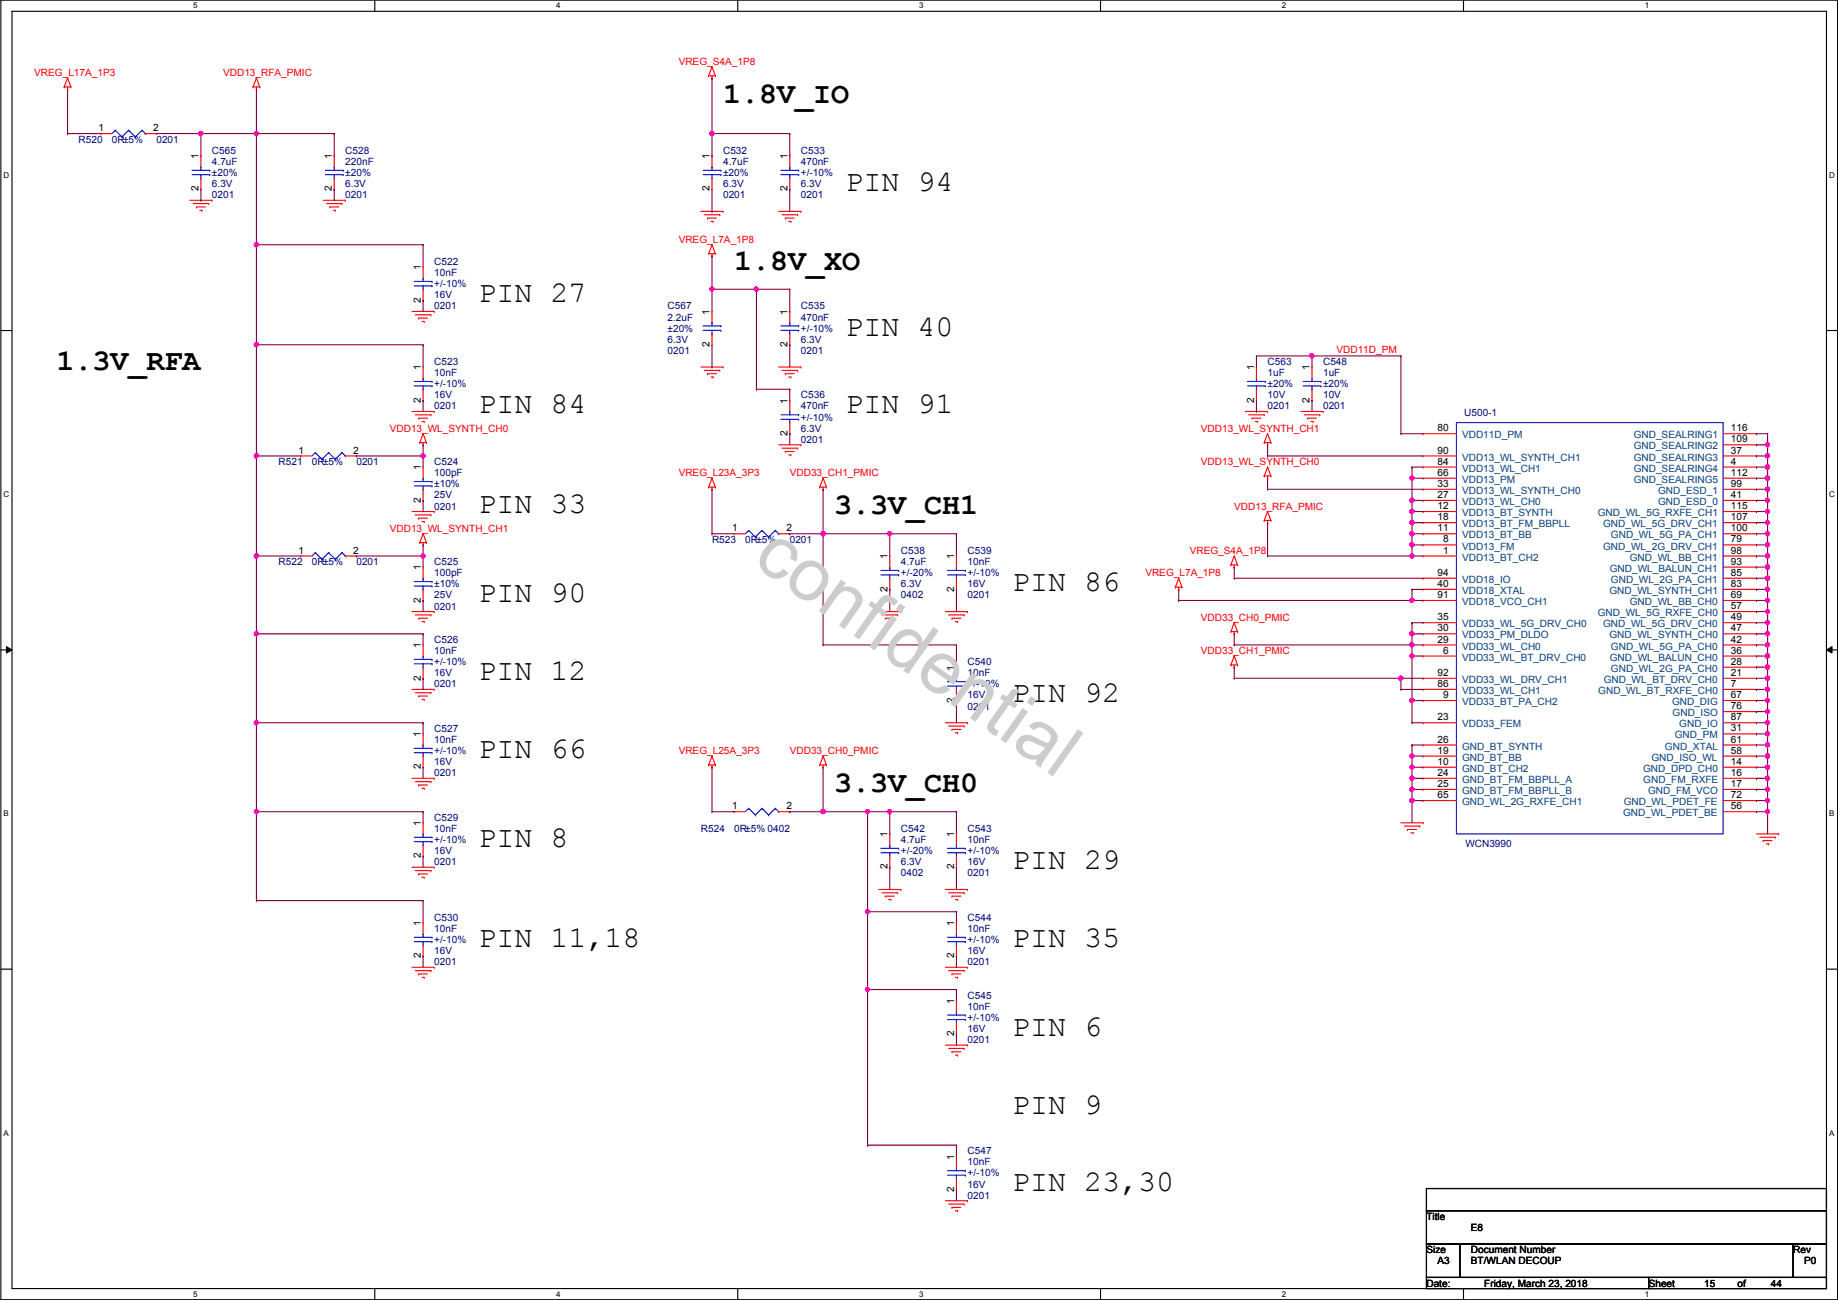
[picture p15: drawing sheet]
<svg xmlns="http://www.w3.org/2000/svg" width="420mm" height="297mm" viewBox="0 0 420 297" stroke-linecap="round" stroke-linejoin="round" font-family="sans-serif">
<defs><g id="words">
<text font-size="16.9" fill="#ccc" x="171.7" y="128.6" transform="rotate(35 171.7 128.6)">confidential</text>
<g font-size="6.9">
<text x="165.3" y="23.5">1.8V_IO</text>
<text x="193.2" y="43.6">PIN 94</text>
<text x="167.8" y="61.6">1.8V_XO</text>
<text x="109.4" y="69">PIN 27</text>
<text x="193.2" y="76.7">PIN 40</text>
<text x="12.9" y="84.5">1.3V_RFA</text>
<text x="109.4" y="94.4">PIN 84</text>
<text x="193.2" y="94.4">PIN 91</text>
<text x="109.4" y="117.3">PIN 33</text>
<text x="190.7" y="117.5">3.3V_CH1</text>
<text x="109.4" y="137.6">PIN 90</text>
<text x="231.3" y="135.1">PIN 86</text>
<text x="109.4" y="155.4">PIN 12</text>
<text x="231.3" y="160.5">PIN 92</text>
<text x="109.4" y="173.2">PIN 66</text>
<text x="190.7" y="181">3.3V_CH0</text>
<text x="109.4" y="193.5">PIN 8</text>
<text x="231.3" y="198.6">PIN 29</text>
<text x="109.4" y="216.4">PIN 11,18</text>
<text x="231.3" y="216.4">PIN 35</text>
<text x="231.3" y="236.7">PIN 6</text>
<text x="231.3" y="254.5">PIN 9</text>
<text x="231.3" y="272.2">PIN 23,30</text>
</g>
<g font-size="2.3" fill="#f00">
<text x="7.8" y="17.4">VREG_L17A_1P3</text>
<text x="51" y="17.4">VDD13_RFA_PMIC</text>
<text x="155.1" y="14.8">VREG_S4A_1P8</text>
<text x="155.1" y="55.5">VREG_L7A_1P8</text>
<text x="305.5" y="80.6">VDD11D_PM</text>
<text x="89.1" y="98.6">VDD13_WL_SYNTH_CH0</text>
<text x="274.5" y="98.6">VDD13_WL_SYNTH_CH1</text>
<text x="274.5" y="106.3">VDD13_WL_SYNTH_CH0</text>
<text x="155.1" y="108.8">VREG_L23A_3P3</text>
<text x="180.5" y="108.8">VDD33_CH1_PMIC</text>
<text x="282.1" y="116.4">VDD13_RFA_PMIC</text>
<text x="89.1" y="121.5">VDD13_WL_SYNTH_CH1</text>
<text x="261.8" y="131.7">VREG_L7A_1P8</text>
<text x="272" y="126.6">VREG_S4A_1P8</text>
<text x="274.5" y="141.8">VDD33_CH0_PMIC</text>
<text x="274.5" y="149.4">VDD33_CH1_PMIC</text>
<text x="155.1" y="172.3">VREG_L25A_3P3</text>
<text x="180.5" y="172.3">VDD33_CH0_PMIC</text>
</g>
<g font-size="2.3">
<text x="22.6" y="30">1</text>
<text x="35" y="30">2</text>
<text x="45.4" y="36.4" transform="rotate(-90 45.4 36.4)">1</text>
<text x="75.9" y="36.4" transform="rotate(-90 75.9 36.4)">1</text>
<text x="162.2" y="36.4" transform="rotate(-90 162.2 36.4)">1</text>
<text x="180" y="36.4" transform="rotate(-90 180 36.4)">1</text>
<text x="45.4" y="43.7" transform="rotate(-90 45.4 43.7)">2</text>
<text x="75.9" y="43.7" transform="rotate(-90 75.9 43.7)">2</text>
<text x="162.2" y="43.7" transform="rotate(-90 162.2 43.7)">2</text>
<text x="180" y="43.7" transform="rotate(-90 180 43.7)">2</text>
<text x="96.2" y="61.8" transform="rotate(-90 96.2 61.8)">1</text>
<text x="96.2" y="69.1" transform="rotate(-90 96.2 69.1)">2</text>
<text x="162.2" y="71.9" transform="rotate(-90 162.2 71.9)">1</text>
<text x="180" y="71.9" transform="rotate(-90 180 71.9)">1</text>
<text x="162.2" y="79.3" transform="rotate(-90 162.2 79.3)">2</text>
<text x="180" y="79.3" transform="rotate(-90 180 79.3)">2</text>
<text x="96.2" y="84.6" transform="rotate(-90 96.2 84.6)">1</text>
<text x="286.7" y="84.6" transform="rotate(-90 286.7 84.6)">1</text>
<text x="299.4" y="84.6" transform="rotate(-90 299.4 84.6)">1</text>
<text x="96.2" y="92" transform="rotate(-90 96.2 92)">2</text>
<text x="180" y="92.2" transform="rotate(-90 180 92.2)">1</text>
<text x="286.7" y="92" transform="rotate(-90 286.7 92)">2</text>
<text x="299.4" y="92" transform="rotate(-90 299.4 92)">2</text>
<text x="180" y="99.6" transform="rotate(-90 180 99.6)">2</text>
<text x="328.6" y="98.6">80</text>
<text x="395.7" y="98.6">116</text>
<text x="395.7" y="101.1">109</text>
<text x="68.3" y="103.6">1</text>
<text x="80.7" y="103.6">2</text>
<text x="96.2" y="107.5" transform="rotate(-90 96.2 107.5)">1</text>
<text x="328.6" y="103.6">90</text>
<text x="328.6" y="106.2">84</text>
<text x="395.7" y="103.6">37</text>
<text x="395.7" y="106.2">4</text>
<text x="328.6" y="108.7">66</text>
<text x="328.6" y="111.3">33</text>
<text x="328.6" y="113.8">27</text>
<text x="395.7" y="108.7">112</text>
<text x="395.7" y="113.8">41</text>
<text x="395.7" y="111.3">99</text>
<text x="96.2" y="114.9" transform="rotate(-90 96.2 114.9)">2</text>
<text x="328.6" y="116.3">12</text>
<text x="328.6" y="118.9">18</text>
<text x="395.7" y="116.3">115</text>
<text x="395.7" y="118.9">107</text>
<text x="167.3" y="121.4">1</text>
<text x="179.8" y="121.4">2</text>
<text x="328.6" y="121.4">11</text>
<text x="329.9" y="124">8</text>
<text x="395.7" y="121.4">100</text>
<text x="395.7" y="124">79</text>
<text x="68.3" y="126.5">1</text>
<text x="80.7" y="126.5">2</text>
<text x="96.2" y="130.3" transform="rotate(-90 96.2 130.3)">1</text>
<text x="202.8" y="127.8" transform="rotate(-90 202.8 127.8)">1</text>
<text x="218.1" y="127.8" transform="rotate(-90 218.1 127.8)">1</text>
<text x="328.6" y="131.6">94</text>
<text x="329.9" y="126.5">1</text>
<text x="395.7" y="126.5">98</text>
<text x="395.7" y="129">93</text>
<text x="395.7" y="131.6">85</text>
<text x="96.2" y="137.7" transform="rotate(-90 96.2 137.7)">2</text>
<text x="202.8" y="135.2" transform="rotate(-90 202.8 135.2)">2</text>
<text x="218.1" y="135.2" transform="rotate(-90 218.1 135.2)">2</text>
<text x="328.6" y="134.1">40</text>
<text x="328.6" y="136.7">91</text>
<text x="395.7" y="134.1">83</text>
<text x="395.7" y="136.7">69</text>
<text x="328.6" y="141.7">35</text>
<text x="395.7" y="139.2">57</text>
<text x="395.7" y="141.7">49</text>
<text x="96.2" y="148.1" transform="rotate(-90 96.2 148.1)">1</text>
<text x="328.6" y="144.3">30</text>
<text x="328.6" y="146.8">29</text>
<text x="329.9" y="149.4">6</text>
<text x="395.7" y="144.3">47</text>
<text x="395.7" y="146.8">42</text>
<text x="395.7" y="149.4">36</text>
<text x="96.2" y="155.5" transform="rotate(-90 96.2 155.5)">2</text>
<text x="218.1" y="153.2" transform="rotate(-90 218.1 153.2)">1</text>
<text x="328.6" y="154.4">92</text>
<text x="395.7" y="151.9">28</text>
<text x="395.7" y="154.4">21</text>
<text x="218.1" y="160.6" transform="rotate(-90 218.1 160.6)">2</text>
<text x="328.6" y="157">86</text>
<text x="329.9" y="159.5">9</text>
<text x="395.7" y="157">7</text>
<text x="395.7" y="159.5">67</text>
<text x="328.6" y="164.6">23</text>
<text x="395.7" y="162.1">76</text>
<text x="395.7" y="164.6">87</text>
<text x="395.7" y="167.1">31</text>
<text x="96.2" y="168.4" transform="rotate(-90 96.2 168.4)">1</text>
<text x="328.6" y="169.7">26</text>
<text x="328.6" y="172.2">19</text>
<text x="395.7" y="169.7">61</text>
<text x="395.7" y="172.2">58</text>
<text x="96.2" y="175.8" transform="rotate(-90 96.2 175.8)">2</text>
<text x="328.6" y="174.8">10</text>
<text x="328.6" y="177.3">24</text>
<text x="328.6" y="179.8">25</text>
<text x="395.7" y="174.8">14</text>
<text x="395.7" y="177.3">16</text>
<text x="395.7" y="179.8">17</text>
<text x="167.3" y="184.9">1</text>
<text x="179.8" y="184.9">2</text>
<text x="328.6" y="182.4">65</text>
<text x="395.7" y="182.4">72</text>
<text x="395.7" y="184.9">56</text>
<text x="96.2" y="188.8" transform="rotate(-90 96.2 188.8)">1</text>
<text x="202.8" y="191.3" transform="rotate(-90 202.8 191.3)">1</text>
<text x="218.1" y="191.3" transform="rotate(-90 218.1 191.3)">1</text>
<text x="96.2" y="196.1" transform="rotate(-90 96.2 196.1)">2</text>
<text x="202.8" y="198.7" transform="rotate(-90 202.8 198.7)">2</text>
<text x="218.1" y="198.7" transform="rotate(-90 218.1 198.7)">2</text>
<text x="96.2" y="211.6" transform="rotate(-90 96.2 211.6)">1</text>
<text x="218.1" y="211.6" transform="rotate(-90 218.1 211.6)">1</text>
<text x="96.2" y="219" transform="rotate(-90 96.2 219)">2</text>
<text x="218.1" y="219" transform="rotate(-90 218.1 219)">2</text>
<text x="218.1" y="229.4" transform="rotate(-90 218.1 229.4)">1</text>
<text x="218.1" y="236.8" transform="rotate(-90 218.1 236.8)">2</text>
<text x="218.1" y="265" transform="rotate(-90 218.1 265)">1</text>
<text x="218.1" y="272.3" transform="rotate(-90 218.1 272.3)">2</text>
<text x="326.1" y="278.7">Title</text>
<text x="336.2" y="281.3">E8</text>
<text x="326.1" y="286.3">Size</text>
<text x="336.2" y="286.3">Document Number</text>
<text x="409.9" y="286.3">Rev</text>
<text x="326.1" y="294">Date:</text>
<text x="328.6" y="288.9">A3</text>
<text x="336.2" y="288.9">BT/WLAN DECOUP</text>
<text x="339.3" y="294">Friday, March 23, 2018</text>
<text x="376.9" y="294">Sheet</text>
<text x="389.6" y="294">15</text>
<text x="397.2" y="294">of</text>
<text x="404.8" y="294">44</text>
<text x="412.4" y="288.9">P0</text>
</g>
<g font-size="2.3" fill="#000080">
<text x="18" y="32.6">R520</text>
<text x="25.6" y="32.6">0R±5%</text>
<text x="35.8" y="32.6">0201</text>
<text x="48.5" y="35.1">C565</text>
<text x="78.9" y="35.1">C528</text>
<text x="165.3" y="35.1">C532</text>
<text x="183.1" y="35.1">C533</text>
<text x="48.5" y="37.7">4.7uF</text>
<text x="48.5" y="40.2">±20%</text>
<text x="78.9" y="37.7">220nF</text>
<text x="78.9" y="40.2">±20%</text>
<text x="165.3" y="37.7">4.7uF</text>
<text x="165.3" y="40.2">±20%</text>
<text x="183.1" y="37.7">470nF</text>
<text x="183.1" y="40.2">+/-10%</text>
<text x="48.5" y="45.3">0201</text>
<text x="48.5" y="42.8">6.3V</text>
<text x="78.9" y="45.3">0201</text>
<text x="78.9" y="42.8">6.3V</text>
<text x="165.3" y="45.3">0201</text>
<text x="165.3" y="42.8">6.3V</text>
<text x="183.1" y="45.3">0201</text>
<text x="183.1" y="42.8">6.3V</text>
<text x="99.3" y="60.5">C522</text>
<text x="99.3" y="63.1">10nF</text>
<text x="99.3" y="65.6">+/-10%</text>
<text x="99.3" y="70.7">0201</text>
<text x="99.3" y="68.2">16V</text>
<text x="152.6" y="70.7">C567</text>
<text x="183.1" y="70.7">C535</text>
<text x="152.6" y="73.2">2.2uF</text>
<text x="152.6" y="75.8">±20%</text>
<text x="183.1" y="73.2">470nF</text>
<text x="183.1" y="75.8">+/-10%</text>
<text x="99.3" y="83.4">C523</text>
<text x="152.6" y="80.9">0201</text>
<text x="152.6" y="78.3">6.3V</text>
<text x="183.1" y="80.9">0201</text>
<text x="183.1" y="78.3">6.3V</text>
<text x="289.8" y="83.4">C563</text>
<text x="302.5" y="83.4">C548</text>
<text x="99.3" y="85.9">10nF</text>
<text x="99.3" y="88.5">+/-10%</text>
<text x="289.8" y="85.9">1uF</text>
<text x="289.8" y="88.5">±20%</text>
<text x="302.5" y="85.9">1uF</text>
<text x="302.5" y="88.5">±20%</text>
<text x="99.3" y="93.6">0201</text>
<text x="99.3" y="91">16V</text>
<text x="183.1" y="91">C536</text>
<text x="183.1" y="93.6">470nF</text>
<text x="289.8" y="93.6">0201</text>
<text x="289.8" y="91">10V</text>
<text x="302.5" y="93.6">0201</text>
<text x="302.5" y="91">10V</text>
<text x="334.7" y="95.1">U500-1</text>
<text x="183.1" y="101.2">0201</text>
<text x="183.1" y="98.6">6.3V</text>
<text x="183.1" y="96.1">+/-10%</text>
<text x="63.7" y="106.3">R521</text>
<text x="71.3" y="106.3">0R±5%</text>
<text x="81.5" y="106.3">0201</text>
<text x="99.3" y="106.3">C524</text>
<text x="99.3" y="108.8">100pF</text>
<text x="99.3" y="113.9">25V</text>
<text x="99.3" y="111.3">±10%</text>
<text x="99.3" y="116.4">0201</text>
<text x="162.8" y="124">R523</text>
<text x="170.4" y="124">0R±5%</text>
<text x="180.5" y="124">0201</text>
<text x="63.7" y="129.1">R522</text>
<text x="71.3" y="129.1">0R±5%</text>
<text x="81.5" y="129.1">0201</text>
<text x="99.3" y="129.1">C525</text>
<text x="99.3" y="131.7">100pF</text>
<text x="205.9" y="126.6">C538</text>
<text x="205.9" y="129.1">4.7uF</text>
<text x="205.9" y="131.7">+/-20%</text>
<text x="221.2" y="126.6">C539</text>
<text x="221.2" y="129.1">10nF</text>
<text x="221.2" y="131.7">+/-10%</text>
<text x="99.3" y="136.7">25V</text>
<text x="99.3" y="134.2">±10%</text>
<text x="205.9" y="136.7">0402</text>
<text x="205.9" y="134.2">6.3V</text>
<text x="221.2" y="136.7">0201</text>
<text x="221.2" y="134.2">16V</text>
<text x="99.3" y="139.3">0201</text>
<text x="99.3" y="146.9">C526</text>
<text x="99.3" y="149.4">10nF</text>
<text x="99.3" y="154.5">16V</text>
<text x="99.3" y="152">+/-10%</text>
<text x="221.2" y="152">C540</text>
<text x="221.2" y="154.5">10nF</text>
<text x="99.3" y="157.1">0201</text>
<text x="221.2" y="159.6">16V</text>
<text x="221.2" y="157.1">+/-10%</text>
<text x="99.3" y="167.2">C527</text>
<text x="221.2" y="162.1">0201</text>
<text x="99.3" y="169.8">10nF</text>
<text x="99.3" y="172.3">+/-10%</text>
<text x="99.3" y="177.4">0201</text>
<text x="99.3" y="174.8">16V</text>
<text x="99.3" y="187.5">C529</text>
<text x="99.3" y="190.1">10nF</text>
<text x="160.2" y="190.1">R524</text>
<text x="167.8" y="190.1">0R±5% 0402</text>
<text x="205.9" y="190.1">C542</text>
<text x="221.2" y="190.1">C543</text>
<text x="99.3" y="197.7">0201</text>
<text x="99.3" y="195.2">16V</text>
<text x="99.3" y="192.6">+/-10%</text>
<text x="205.9" y="192.6">4.7uF</text>
<text x="205.9" y="197.7">6.3V</text>
<text x="205.9" y="195.2">+/-20%</text>
<text x="221.2" y="192.6">10nF</text>
<text x="221.2" y="197.7">16V</text>
<text x="221.2" y="195.2">+/-10%</text>
<text x="335" y="193.6">WCN3990</text>
<text x="205.9" y="200.2">0402</text>
<text x="221.2" y="200.2">0201</text>
<text x="99.3" y="210.4">C530</text>
<text x="99.3" y="212.9">10nF</text>
<text x="99.3" y="215.5">+/-10%</text>
<text x="221.2" y="210.4">C544</text>
<text x="221.2" y="212.9">10nF</text>
<text x="221.2" y="215.5">+/-10%</text>
<text x="99.3" y="220.6">0201</text>
<text x="99.3" y="218">16V</text>
<text x="221.2" y="220.6">0201</text>
<text x="221.2" y="218">16V</text>
<text x="221.2" y="228.2">C545</text>
<text x="221.2" y="230.7">10nF</text>
<text x="221.2" y="233.3">+/-10%</text>
<text x="221.2" y="238.3">0201</text>
<text x="221.2" y="235.8">16V</text>
<text x="221.2" y="263.7">C547</text>
<text x="221.2" y="266.3">10nF</text>
<text x="221.2" y="268.8">+/-10%</text>
<text x="221.2" y="273.9">0201</text>
<text x="221.2" y="271.4">16V</text>
</g>
<g font-size="2.3" fill="#004080">
<text x="334.2" y="100.2">VDD11D_PM</text>
<text x="373.5" y="100.2">GND_SEALRING1</text>
<text x="334.2" y="105.2">VDD13_WL_SYNTH_CH1</text>
<text x="334.2" y="107.8">VDD13_WL_CH1</text>
<text x="373.5" y="102.7">GND_SEALRING2</text>
<text x="373.5" y="105.2">GND_SEALRING3</text>
<text x="373.5" y="107.8">GND_SEALRING4</text>
<text x="334.2" y="110.3">VDD13_PM</text>
<text x="334.2" y="112.9">VDD13_WL_SYNTH_CH0</text>
<text x="373.5" y="110.3">GND_SEALRING5</text>
<text x="379" y="112.9">GND_ESD_1</text>
<text x="334.2" y="115.4">VDD13_WL_CH0</text>
<text x="334.2" y="117.9">VDD13_BT_SYNTH</text>
<text x="365.2" y="117.9">GND_WL_5G_RXFE_CH1</text>
<text x="379" y="115.4">GND_ESD_0</text>
<text x="334.2" y="120.5">VDD13_BT_FM_BBPLL</text>
<text x="334.2" y="123">VDD13_BT_BB</text>
<text x="334.2" y="125.6">VDD13_FM</text>
<text x="366.5" y="120.5">GND_WL_5G_DRV_CH1</text>
<text x="366.5" y="125.6">GND_WL_2G_DRV_CH1</text>
<text x="368.2" y="123">GND_WL_5G_PA_CH1</text>
<text x="334.2" y="128.1">VDD13_BT_CH2</text>
<text x="368" y="130.6">GND_WL_BALUN_CH1</text>
<text x="372.6" y="128.1">GND_WL_BB_CH1</text>
<text x="334.2" y="133.2">VDD18_IO</text>
<text x="334.2" y="135.7">VDD18_XTAL</text>
<text x="367.9" y="135.7">GND_WL_SYNTH_CH1</text>
<text x="368.2" y="133.2">GND_WL_2G_PA_CH1</text>
<text x="334.2" y="138.3">VDD18_VCO_CH1</text>
<text x="334.2" y="143.3">VDD33_WL_5G_DRV_CH0</text>
<text x="365.2" y="140.8">GND_WL_5G_RXFE_CH0</text>
<text x="366.5" y="143.3">GND_WL_5G_DRV_CH0</text>
<text x="372.6" y="138.3">GND_WL_BB_CH0</text>
<text x="334.2" y="145.9">VDD33_PM_DLDO</text>
<text x="334.2" y="148.4">VDD33_WL_CH0</text>
<text x="367.9" y="145.9">GND_WL_SYNTH_CH0</text>
<text x="368.2" y="148.4">GND_WL_5G_PA_CH0</text>
<text x="334.2" y="151">VDD33_WL_BT_DRV_CH0</text>
<text x="368" y="151">GND_WL_BALUN_CH0</text>
<text x="368.2" y="153.5">GND_WL_2G_PA_CH0</text>
<text x="334.2" y="156">VDD33_WL_DRV_CH1</text>
<text x="334.2" y="158.6">VDD33_WL_CH1</text>
<text x="334.2" y="161.1">VDD33_BT_PA_CH2</text>
<text x="365.4" y="158.6">GND_WL_BT_RXFE_CH0</text>
<text x="366.6" y="156">GND_WL_BT_DRV_CH0</text>
<text x="382.2" y="161.1">GND_DIG</text>
<text x="334.2" y="166.2">VDD33_FEM</text>
<text x="382.3" y="163.7">GND_ISO</text>
<text x="383.9" y="166.2">GND_IO</text>
<text x="334.2" y="171.3">GND_BT_SYNTH</text>
<text x="334.2" y="173.8">GND_BT_BB</text>
<text x="377.5" y="173.8">GND_ISO_WL</text>
<text x="380.6" y="171.3">GND_XTAL</text>
<text x="382.9" y="168.7">GND_PM</text>
<text x="334.2" y="176.4">GND_BT_CH2</text>
<text x="334.2" y="178.9">GND_BT_FM_BBPLL_A</text>
<text x="375.6" y="176.4">GND_DPD_CH0</text>
<text x="375.7" y="178.9">GND_FM_RXFE</text>
<text x="334.2" y="181.4">GND_BT_FM_BBPLL_B</text>
<text x="334.2" y="184">GND_WL_2G_RXFE_CH1</text>
<text x="371.2" y="184">GND_WL_PDET_FE</text>
<text x="376.8" y="181.4">GND_FM_VCO</text>
<text x="371" y="186.5">GND_WL_PDET_BE</text>
</g>
<g font-size="1.8">
<text x="44.2" y="1.9">5</text>
<text x="127.1" y="1.9">4</text>
<text x="210.1" y="1.9">3</text>
<text x="293" y="1.9">2</text>
<text x="376" y="1.9">1</text>
<text x=".8" y="40.6">D</text>
<text x="418.2" y="40.6">D</text>
<text x=".8" y="113.6">C</text>
<text x="418.2" y="113.6">C</text>
<text x=".8" y="186.6">B</text>
<text x="418.2" y="186.6">B</text>
<text x=".8" y="259.5">A</text>
<text x="418.2" y="259.5">A</text>
<text x="44.2" y="296.3">5</text>
<text x="127.1" y="296.3">4</text>
<text x="210.1" y="296.3">3</text>
<text x="293" y="296.3">2</text>
<text x="376" y="296.3">1</text>
</g>
</g></defs>
<path d="M.2 0h419.9v297h-419.9zM2.7 2.6h414.8v291.8h-414.8z" fill="none" stroke="#000" stroke-width=".25"/>
<g fill="#fff">
<path d="M44.2 .3h1v2h-1z"/>
<path d="M44.2 294.7h1v2h-1z"/>
</g>
<path d="M85.7 0v2.6M85.7 294.4v2.6" fill="none" stroke="#000" stroke-width=".25"/>
<g fill="#fff">
<path d="M127.1 .3h1v2h-1z"/>
<path d="M127.1 294.7h1v2h-1z"/>
</g>
<path d="M168.6 0v2.6M168.6 294.4v2.6" fill="none" stroke="#000" stroke-width=".25"/>
<g fill="#fff">
<path d="M210.1 .3h1v2h-1z"/>
<path d="M210.1 294.7h1v2h-1z"/>
</g>
<path d="M251.6 0v2.6M251.6 294.4v2.6" fill="none" stroke="#000" stroke-width=".25"/>
<g fill="#fff">
<path d="M293 .3h1v2h-1z"/>
<path d="M293 294.7h1v2h-1z"/>
</g>
<path d="M334.5 0v2.6M334.5 294.4v2.6" fill="none" stroke="#000" stroke-width=".25"/>
<g fill="#fff">
<path d="M376 .3h1v2h-1z"/>
<path d="M376 294.7h1v2h-1z"/>
<path d="M.8 39h1.3v2h-1.3z"/>
<path d="M418.2 39h1.2v2h-1.2z"/>
<path d="M.8 112h1.3v2h-1.3z"/>
<path d="M418.2 112h1.2v2h-1.2z"/>
</g>
<path d="M.2 75.5h2.5M417.5 75.5h2.6" fill="none" stroke="#000" stroke-width=".25"/>
<g fill="#fff">
<path d="M.8 185h1.2v1.9h-1.2z"/>
<path d="M418.2 185h1.1v1.9h-1.1z"/>
</g>
<path d="M.2 148.5h2.5M417.5 148.5h2.6" fill="none" stroke="#000" stroke-width=".25"/>
<path d="M1.5 147.7l1.2 .8-1.2 .7zM417.5 148.5l1.3-.8v1.5z" fill="#000"/>
<path d="M1.5 147.7l1.2 .8-1.2 .7zM417.5 148.5l1.3-.8v1.5z" fill="none" stroke="#000" stroke-width=".23"/>
<g fill="#fff">
<path d="M.8 257.9h1.2v2h-1.2z"/>
<path d="M418.2 257.9h1.1v2h-1.1z"/>
</g>
<path d="M.2 221.4h2.5M417.5 221.4h2.6M326.1 271.6h91.4v5h-91.4zM326.1 276.6h91.4v7.7h-91.4zM326.1 284.3h7.6v7.6h-7.6zM326.1 291.9h50.8v2.5h-50.8zM333.7 284.3h76.2v7.6h-76.2zM376.9 291.9h40.6v2.5h-40.6zM409.9 284.3h7.6v7.6h-7.6z" fill="none" stroke="#000" stroke-width=".25"/>
<g fill="none" stroke="#f00" stroke-width=".25">
<path d="M14.7 19.9h.1M14.7 19.9h1.5M15.4 17.8h.1M15.4 19.9v.5M15.4 17.8l-.7 2.1M15.4 17.8l.8 2.1M16.2 19.9h.1M57.9 19.9h.1M57.9 19.9h1.5M58.6 17.8h.1M58.6 19.9v.5M58.6 17.8l-.7 2.1"/>
<path d="M58.6 17.8l.8 2.1M59.4 19.9h.1M162 17.3h.1M162 17.3h1.5M162.8 17.8h.1M162.8 15.3h.1M162.8 17.3v.5M162.8 15.3l-.8 2M162.8 15.3l.7 2M163.5 17.3h.1M15.4 20.4h.1M23.1 30.5h.1"/>
<path d="M23.1 30.5h2.5M33.2 30.5h2.6M35.8 30.5h.1M45.9 35.6h.1M45.9 35.6v2.5M58.6 20.4h.1M76.4 35.6h.1M76.4 35.6v2.5M162.8 35.6h.1M162.8 35.6v2.5M180.5 35.6h.1M180.5 35.6v2.5"/>
<path d="M43.4 45.8h5.1M44.1 46.5h3.6M44.9 47.3h.1M44.9 47.3h2M45.7 48h.5M45.9 43.2h.1M45.9 40.7v2.5M46.2 48h.1M47.7 46.5h.1M48.5 45.8h.1M73.9 45.8h5M74.6 46.5h3.6"/>
<path d="M75.4 47.3h.1M75.4 47.3h2M76.1 48h.6M76.4 43.2h.1M76.4 40.7v2.5M76.7 48h.1M78.2 46.5h.1M78.9 45.8h.1M160.2 48.3h5.1M161 49.1h3.5M161.7 49.8h.1M161.7 49.8h2.1"/>
<path d="M162 58h.1M162 58h1.5M162.5 50.6h.5M162.8 58.5h.1M162.8 55.9h.1M162.8 43.2h.1M162.8 40.7v2.5M162.8 58v.5M162.8 55.9l-.8 2.1M162.8 55.9l.7 2.1M163 50.6h.1M163.5 58h.1"/>
<path d="M164.5 49.1h.1M165.3 48.3h.1M178 48.3h5.1M178.8 49.1h3.5M179.5 49.8h.1M179.5 49.8h2.1M180.3 50.6h.5M180.5 43.2h.1M180.5 40.7v2.5M180.8 50.6h.1M182.3 49.1h.1M183.1 48.3h.1"/>
<path d="M94.2 71.2h5.1M94.9 71.9h3.6M95.7 72.7h.1M95.7 72.7h2M96.5 73.4h.5M96.7 61h.1M96.7 68.6h.1M96.7 61v2.5M96.7 66.1v2.5M97 73.4h.1M98.5 71.9h.1M99.3 71.2h.1"/>
<path d="M162.8 71.2h.1M162.8 78.8h.1M162.8 71.2v2.5M162.8 76.2v2.6M180.5 71.2h.1M180.5 78.8h.1M180.5 71.2v2.5M180.5 76.2v2.6M94.2 94h5.1M94.9 94.8h3.6M95.7 95.5h.1M95.7 95.5h2"/>
<path d="M96.5 96.3h.5M96.7 99.1h.1M96.7 83.9h.1M96.7 91.5h.1M96.7 83.9v2.5M96.7 88.9v2.6M96.7 99.1l-.7 2M96.7 99.1l.8 2M97 96.3h.1M98.5 94.8h.1M99.3 94h.1M160.2 83.9h5.1"/>
<path d="M161 84.6h3.5M161.7 85.4h.1M161.7 85.4h2.1M162.5 86.1h.5M163 86.1h.1M164.5 84.6h.1M165.3 83.9h.1M178 83.9h5.1M178.8 84.6h3.5M179.5 85.4h.1M179.5 85.4h2.1M180.3 86.1h.5"/>
<path d="M180.5 91.5h.1M180.5 99.1h.1M180.5 91.5v2.5M180.5 96.6v2.5M180.8 86.1h.1M182.3 84.6h.1M183.1 83.9h.1M284.7 94h5.1M285.4 94.8h3.6M286.2 95.5h.1M286.2 95.5h2M287 96.3h.5"/>
<path d="M287.2 83.9h.1M287.2 91.5h.1M287.2 83.9v2.5M287.2 88.9v2.6M287.5 96.3h.1M289 94.8h.1M289.8 99.1h.1M289.8 94h.1M289.8 99.1l-.8 2M289.8 99.1l.7 2M297.4 94h5.1M298.1 94.8h3.6"/>
<path d="M298.9 95.5h.1M298.9 95.5h2M299.7 96.3h.5M299.9 83.9h.1M299.9 91.5h.1M299.9 83.9v2.5M299.9 88.9v2.6M300.2 96.3h.1M301.7 94.8h.1M302.5 94h.1M325.3 99.1h.1M325.3 99.1h7.6"/>
<path d="M393.9 99.1h7.6M401.5 99.1h.1M68.8 104.2h.1M68.8 104.2h2.5M78.9 104.2h2.6M81.5 104.2h.1M94.2 116.9h5.1M94.9 117.6h3.6M95.7 118.4h.1M95.7 118.4h2M96 101.1h.1M96 101.1h1.5"/>
<path d="M96.5 119.2h.5M96.7 101.6h.1M96.7 106.7h.1M96.7 114.3h.1M96.7 101.1v.5M96.7 106.7v2.6M96.7 111.8v2.5M97 119.2h.1M97.5 101.1h.1M98.5 117.6h.1M99.3 116.9h.1M162 111.3h.1"/>
<path d="M162 111.3h1.5M162.8 111.8h.1M162.8 109.3h.1M162.8 111.3v.5M162.8 109.3l-.8 2M162.8 109.3l.7 2M163.5 111.3h.1M178 101.6h5.1M178.8 102.4h3.5M179.5 103.2h.1M179.5 103.2h2.1M180.3 103.9h.5"/>
<path d="M180.8 103.9h.1M182.3 102.4h.1M183.1 101.6h.1M187.4 111.3h.1M187.4 111.3h1.5M188.2 111.8h.1M188.2 109.3h.1M188.2 111.3v.5M188.2 109.3l-.8 2M188.2 109.3l.7 2M188.9 111.3h.1M289 108.8h.1"/>
<path d="M289 101.1h.1M289 118.9h.1M289 101.1h1.5M289 108.8h1.5M289 118.9h1.5M289.8 109.3h.1M289.8 106.7h.1M289.8 101.6h.1M289.8 119.4h.1M289.8 116.9h.1M289.8 101.1v.5M289.8 108.8v.5"/>
<path d="M289.8 118.9v.5M289.8 106.7l-.8 2.1M289.8 106.7l.7 2.1M289.8 116.9l-.8 2M289.8 116.9l.7 2M290.5 108.8h.1M290.5 101.1h.1M290.5 118.9h.1M325.3 104.2h.1M325.3 106.7h.1M325.3 109.3h.1M325.3 111.8h.1"/>
<path d="M325.3 114.3h.1M325.3 116.9h.1M325.3 119.4h.1M325.3 116.9h7.6M325.3 104.2h7.6M325.3 106.7h7.6M325.3 109.3h7.6M325.3 111.8h7.6M325.3 114.3h7.6M325.3 119.4h7.6M393.9 116.9h7.6M393.9 101.6h7.6"/>
<path d="M393.9 104.2h7.6M393.9 106.7h7.6M393.9 109.3h7.6M393.9 111.8h7.6M393.9 114.3h7.6M393.9 119.4h7.6M401.5 101.6h.1M401.5 104.2h.1M401.5 106.7h.1M401.5 109.3h.1M401.5 114.3h.1M401.5 111.8h.1"/>
<path d="M401.5 116.9h.1M401.5 119.4h.1M68.8 127h.1M68.8 127h2.5M78.9 127h2.6M81.5 127h.1M94.2 139.7h5.1M96 124h.1M96 124h1.5M96.7 124.5h.1M96.7 122h.1M96.7 129.6h.1"/>
<path d="M96.7 137.2h.1M96.7 124v.5M96.7 129.6v2.5M96.7 134.7v2.5M96.7 122l-.7 2M96.7 122l.8 2M97.5 124h.1M99.3 139.7h.1M167.8 122h.1M167.8 122h2.6M178 122h2.5M180.5 122h.1"/>
<path d="M200.9 139.7h5M203.4 127h.1M203.4 134.7h.1M203.4 127v2.6M203.4 132.1v2.6M205.9 139.7h.1M216.1 139.7h5.1M218.6 127h.1M218.6 134.7h.1M218.6 127v2.6M218.6 132.1v2.6M221.2 139.7h.1"/>
<path d="M268.7 134.2h.1M268.7 134.2h1.5M269.4 134.7h.1M269.4 132.1h.1M269.4 134.2v.5M269.4 132.1l-.7 2.1M269.4 132.1l.8 2.1M270.2 134.2h.1M281.4 129.1h.1M281.4 129.1h1.5M282.1 129.6h.1M282.1 127h.1"/>
<path d="M282.1 127l-.7 2.1M282.1 129.1v.5M282.1 127l.8 2.1M282.9 129.1h.1M325.3 122h.1M325.3 124.5h.1M325.3 127h.1M325.3 132.1h.1M325.3 134.7h.1M325.3 137.2h.1M325.3 127h7.6M325.3 122h7.6"/>
<path d="M325.3 124.5h7.6M325.3 132.1h7.6M325.3 134.7h7.6M325.3 137.2h7.6M393.9 139.7h7.6M393.9 127h7.6M393.9 122h7.6M393.9 124.5h7.6M393.9 132.1h7.6M393.9 134.7h7.6M393.9 137.2h7.6M393.9 129.6h7.6"/>
<path d="M401.5 122h.1M401.5 124.5h.1M401.5 127h.1M401.5 129.6h.1M401.5 132.1h.1M401.5 134.7h.1M401.5 137.2h.1M401.5 139.7h.1M94.2 157.5h5.1M94.9 158.3h3.6M94.9 140.5h3.6M95.7 159h.1"/>
<path d="M95.7 141.3h.1M95.7 159h2M95.7 141.3h2M96.5 159.8h.5M96.5 142h.5M96.7 147.4h.1M96.7 155h.1M96.7 147.4v2.5M96.7 152.4v2.6M97 159.8h.1M97 142h.1M98.5 158.3h.1"/>
<path d="M98.5 140.5h.1M99.3 157.5h.1M201.6 140.5h3.6M202.4 141.3h.1M202.4 141.3h2M203.1 142h.6M203.7 142h.1M205.2 140.5h.1M216.9 140.5h3.5M217.6 141.3h.1M217.6 141.3h2.1M218.4 142h.5"/>
<path d="M218.6 152.4h.1M218.6 152.4v2.6M218.6 157.5v2.6M218.9 142h.1M220.4 140.5h.1M281.4 144.3h.1M281.4 151.9h.1M281.4 144.3h1.5M281.4 151.9h1.5M282.1 144.8h.1M282.1 142.3h.1M282.1 152.4h.1"/>
<path d="M282.1 149.9h.1M282.1 144.3v.5M282.1 151.9v.5M282.1 142.3l-.7 2M282.1 142.3l.8 2M282.1 149.9l-.7 2M282.1 149.9l.8 2M282.9 144.3h.1M282.9 151.9h.1M325.3 142.3h.1M325.3 144.8h.1M325.3 147.4h.1"/>
<path d="M325.3 149.9h.1M325.3 155h.1M325.3 157.5h.1M325.3 157.5h7.6M325.3 142.3h7.6M325.3 144.8h7.6M325.3 147.4h7.6M325.3 149.9h7.6M325.3 155h7.6M393.9 157.5h7.6M393.9 142.3h7.6M393.9 144.8h7.6"/>
<path d="M393.9 147.4h7.6M393.9 149.9h7.6M393.9 155h7.6M393.9 152.4h7.6M401.5 142.3h.1M401.5 144.8h.1M401.5 147.4h.1M401.5 149.9h.1M401.5 152.4h.1M401.5 155h.1M401.5 157.5h.1M94.2 177.8h5.1"/>
<path d="M94.9 178.6h3.6M95.7 179.4h.1M95.7 179.4h2M96.7 167.7h.1M96.7 175.3h.1M96.7 167.7v2.5M96.7 172.8v2.5M98.5 178.6h.1M99.3 177.8h.1M162 174.8h.1M162 174.8h1.5M162.8 175.3h.1"/>
<path d="M162.8 172.8h.1M162.8 174.8v.5M162.8 172.8l-.8 2M162.8 172.8l.7 2M163.5 174.8h.1M187.4 174.8h.1M187.4 174.8h1.5M188.2 175.3h.1M188.2 172.8h.1M188.2 174.8v.5M188.2 172.8l-.8 2M188.2 172.8l.7 2"/>
<path d="M188.9 174.8h.1M216.1 165.1h5.1M216.9 165.9h3.5M217.6 166.7h.1M217.6 166.7h2.1M218.4 167.4h.5M218.6 160.1h.1M218.9 167.4h.1M220.4 165.9h.1M221.2 165.1h.1M325.3 160.1h.1M325.3 165.1h.1"/>
<path d="M325.3 170.2h.1M325.3 172.8h.1M325.3 175.3h.1M325.3 177.8h.1M325.3 177.8h7.6M325.3 165.1h7.6M325.3 160.1h7.6M325.3 170.2h7.6M325.3 172.8h7.6M325.3 175.3h7.6M393.9 177.8h7.6M393.9 165.1h7.6"/>
<path d="M393.9 160.1h7.6M393.9 162.6h7.6M393.9 167.7h7.6M393.9 170.2h7.6M393.9 172.8h7.6M393.9 175.3h7.6M401.5 160.1h.1M401.5 162.6h.1M401.5 165.1h.1M401.5 167.7h.1M401.5 170.2h.1M401.5 172.8h.1"/>
<path d="M401.5 175.3h.1M401.5 177.8h.1M94.2 198.2h5.1M94.9 198.9h3.6M95.7 199.7h.1M95.7 199.7h2M96.5 180.1h.5M96.7 188h.1M96.7 195.6h.1M96.7 188v2.5M96.7 193.1v2.5M97 180.1h.1"/>
<path d="M98.5 198.9h.1M99.3 198.2h.1M167.8 185.5h.1M167.8 185.5h2.6M178 185.5h2.5M180.5 185.5h.1M203.4 190.5h.1M203.4 198.2h.1M203.4 190.5v2.6M203.4 195.6v2.6M218.6 190.5h.1M218.6 198.2h.1"/>
<path d="M218.6 190.5v2.6M218.6 195.6v2.6M320.2 188h5.1M321 188.8h3.6M321.8 189.5h.1M321.8 189.5h2M322.5 190.3h.5M323 190.3h.1M324.6 188.8h.1M325.3 188h.1M325.3 180.4h.1M325.3 182.9h.1"/>
<path d="M325.3 180.4h7.6M325.3 182.9h7.6M393.9 185.5h7.6M393.9 180.4h7.6M393.9 182.9h7.6M401.5 180.4h.1M401.5 182.9h.1M401.5 185.5h.1M401.5 190.5h5.1M402.3 191.3h3.5M403 192.1h.1M403 192.1h2.1"/>
<path d="M403.8 192.8h.5M404.3 192.8h.1M405.8 191.3h.1M406.6 190.5h.1M96.5 200.4h.5M96.7 210.9h.1M96.7 218.5h.1M96.7 210.9v2.5M96.7 215.9v2.6M97 200.4h.1M200.9 203.2h5M201.6 204h3.6"/>
<path d="M202.4 204.8h.1M202.4 204.8h2M203.1 205.5h.6M203.7 205.5h.1M205.2 204h.1M205.9 203.2h.1M216.1 203.2h5.1M216.9 204h3.5M217.6 204.8h.1M217.6 204.8h2.1M218.4 205.5h.5M218.6 210.9h.1"/>
<path d="M218.6 218.5h.1M218.6 210.9v2.5M218.6 215.9v2.6M218.9 205.5h.1M220.4 204h.1M221.2 203.2h.1M94.2 221h5.1M94.9 221.8h3.6M95.7 222.5h.1M95.7 222.5h2M96.5 223.3h.5M97 223.3h.1"/>
<path d="M98.5 221.8h.1M99.3 221h.1M216.1 221h5.1M216.1 238.8h5.1M216.9 221.8h3.5M216.9 239.6h3.5M217.6 222.5h.1M217.6 222.5h2.1M218.4 223.3h.5M218.6 228.6h.1M218.6 236.3h.1M218.6 228.6v2.6"/>
<path d="M218.6 233.7v2.6M218.9 223.3h.1M220.4 221.8h.1M220.4 239.6h.1M221.2 221h.1M221.2 238.8h.1M217.6 240.3h.1M217.6 240.3h2.1M218.4 241.1h.5M218.9 241.1h.1M216.1 274.4h5.1M216.9 275.1h3.5"/>
<path d="M217.6 275.9h.1M217.6 275.9h2.1M218.4 276.6h.5M218.6 264.2h.1M218.6 271.8h.1M218.6 264.2v2.5M218.6 269.3v2.5M218.9 276.6h.1M220.4 275.1h.1M221.2 274.4h.1"/>
</g>
<g fill="none" stroke="#00f" stroke-width=".25">
<path d="M26.4 29.8h.1M26.4 29.8l-.8 .7M26.4 29.8l1.5 1.5M27.9 31.3h.1M29.4 29.8h.1M29.4 29.8l-1.5 1.5M29.4 29.8l1.5 1.5M30.9 31.3h.1M32.5 29.8h.1M32.5 29.8l-1.6 1.5M32.5 29.8l.7 .7M33.2 30.5h.1"/>
<path d="M43.9 38.9h4.1M43.9 39.9h4.1M45.9 38.1h.1M45.9 38.1v.8M45.9 39.9v.8M48 38.9h.1M48 39.9h.1M74.4 38.9h4M74.4 39.9h4M76.4 38.1h.1M76.4 38.1v.8M76.4 39.9v.8"/>
<path d="M78.4 38.9h.1M78.4 39.9h.1M160.7 38.9h4.1M160.7 39.9h4.1M162.8 38.1h.1M162.8 38.1v.8M162.8 39.9v.8M164.8 38.9h.1M164.8 39.9h.1M178.5 38.9h4.1M178.5 39.9h4.1M180.5 38.1h.1"/>
<path d="M180.5 38.1v.8M180.5 39.9v.8M182.6 38.9h.1M182.6 39.9h.1M45.9 40.7h.1M76.4 40.7h.1M162.8 40.7h.1M180.5 40.7h.1M94.7 64.3h4.1M94.7 65.3h4.1M96.7 63.5h.1M96.7 66.1h.1"/>
<path d="M96.7 63.5v.8M96.7 65.3v.8M98.8 64.3h.1M98.8 65.3h.1M160.7 74.5h4.1M160.7 75.5h4.1M162.8 73.7h.1M162.8 76.2h.1M162.8 73.7v.8M162.8 75.5v.7M164.8 74.5h.1M164.8 75.5h.1"/>
<path d="M178.5 74.5h4.1M178.5 75.5h4.1M180.5 73.7h.1M180.5 76.2h.1M180.5 73.7v.8M180.5 75.5v.7M182.6 74.5h.1M182.6 75.5h.1M94.7 87.2h4.1M94.7 88.2h4.1M96.7 86.4h.1M96.7 88.9h.1"/>
<path d="M96.7 86.4v.8M96.7 88.2v.7M98.8 87.2h.1M98.8 88.2h.1M178.5 94.8h4.1M178.5 95.8h4.1M180.5 94h.1M180.5 96.6h.1M180.5 94v.8M180.5 95.8v.8M182.6 94.8h.1M182.6 95.8h.1"/>
<path d="M285.2 87.2h4.1M285.2 88.2h4.1M287.2 86.4h.1M287.2 88.9h.1M287.2 86.4v.8M287.2 88.2v.7M289.3 87.2h.1M289.3 88.2h.1M297.9 87.2h4.1M297.9 88.2h4.1M299.9 86.4h.1M299.9 88.9h.1"/>
<path d="M299.9 86.4v.8M299.9 88.2v.7M302 87.2h.1M302 88.2h.1M332.9 96.6h61v93.9h-61zM72.1 103.4h.1M72.1 103.4l-.8 .8M72.1 103.4l1.5 1.5M73.6 104.9h.1M75.1 103.4h.1M75.1 103.4l-1.5 1.5M75.1 103.4l1.6 1.5"/>
<path d="M76.7 104.9h.1M78.2 103.4h.1M78.2 103.4l-1.5 1.5M78.2 103.4l.7 .8M78.9 104.2h.1M94.7 110h4.1M94.7 111h4.1M96.7 109.3h.1M96.7 111.8h.1M96.7 109.3v.7M96.7 111v.8M98.8 110h.1"/>
<path d="M98.8 111h.1M72.1 126.3h.1M72.1 126.3l-.8 .7M72.1 126.3l1.5 1.5M73.6 127.8h.1M75.1 126.3h.1M75.1 126.3l-1.5 1.5M75.1 126.3l1.6 1.5M76.7 127.8h.1M78.2 126.3h.1M78.2 126.3l-1.5 1.5M78.2 126.3l.7 .7"/>
<path d="M78.9 127h.1M94.7 132.9h4.1M94.7 133.9h4.1M96.7 132.1h.1M96.7 134.7h.1M96.7 132.1v.8M96.7 133.9v.8M98.8 132.9h.1M98.8 133.9h.1M171.1 121.2h.1M171.1 121.2l-.7 .8M171.1 121.2l1.6 1.5"/>
<path d="M172.7 122.7h.1M174.2 121.2h.1M174.2 121.2l-1.5 1.5M174.2 121.2l1.5 1.5M175.7 122.7h.1M177.2 121.2h.1M177.2 121.2l-1.5 1.5M177.2 121.2l.8 .8M178 122h.1M201.4 130.3h4M201.4 131.4h4M203.4 129.6h.1"/>
<path d="M203.4 132.1h.1M203.4 129.6v.7M203.4 131.4v.7M205.4 130.3h.1M205.4 131.4h.1M216.6 130.3h4.1M216.6 131.4h4.1M218.6 129.6h.1M218.6 132.1h.1M218.6 129.6v.7M218.6 131.4v.7M220.7 130.3h.1"/>
<path d="M220.7 131.4h.1M94.7 150.7h4.1M94.7 151.7h4.1M96.7 149.9h.1M96.7 152.4h.1M96.7 149.9v.8M96.7 151.7v.7M98.8 150.7h.1M98.8 151.7h.1M216.6 155.7h4.1M216.6 156.8h4.1M218.6 155h.1"/>
<path d="M218.6 157.5h.1M218.6 155v.7M218.6 156.8v.7M220.7 155.7h.1M220.7 156.8h.1M94.7 171h4.1M94.7 172h4.1M96.7 170.2h.1M96.7 172.8h.1M96.7 170.2v.8M96.7 172v.8M98.8 171h.1"/>
<path d="M98.8 172h.1M94.7 191.3h4.1M94.7 192.3h4.1M96.7 190.5h.1M96.7 193.1h.1M96.7 190.5v.8M96.7 192.3v.8M98.8 191.3h.1M98.8 192.3h.1M171.1 184.7h.1M171.1 184.7l-.7 .8M171.1 184.7l1.6 1.5"/>
<path d="M172.7 186.2h.1M174.2 184.7h.1M174.2 184.7l-1.5 1.5M174.2 184.7l1.5 1.5M175.7 186.2h.1M177.2 184.7h.1M177.2 184.7l-1.5 1.5M177.2 184.7l.8 .8M178 185.5h.1M201.4 193.8h4M201.4 194.9h4M203.4 193.1h.1"/>
<path d="M203.4 195.6h.1M203.4 193.1v.7M203.4 194.9v.7M205.4 193.8h.1M205.4 194.9h.1M216.6 193.8h4.1M216.6 194.9h4.1M218.6 193.1h.1M218.6 195.6h.1M218.6 193.1v.7M218.6 194.9v.7M220.7 193.8h.1"/>
<path d="M220.7 194.9h.1M94.7 214.2h4.1M94.7 215.2h4.1M96.7 213.4h.1M96.7 215.9h.1M96.7 213.4v.8M96.7 215.2v.7M98.8 214.2h.1M98.8 215.2h.1M216.6 214.2h4.1M216.6 215.2h4.1M218.6 213.4h.1"/>
<path d="M218.6 215.9h.1M218.6 213.4v.8M218.6 215.2v.7M220.7 214.2h.1M220.7 215.2h.1M216.6 231.9h4.1M216.6 233h4.1M218.6 231.2h.1M218.6 233.7h.1M218.6 231.2v.7M218.6 233v.7M220.7 231.9h.1"/>
<path d="M220.7 233h.1M216.6 267.5h4.1M216.6 268.5h4.1M218.6 266.7h.1M218.6 269.3h.1M218.6 266.7v.8M218.6 268.5v.8M220.7 267.5h.1M220.7 268.5h.1"/>
</g>
<g fill="none" stroke="#800040" stroke-width=".25">
<path d="M96.7 55.9h.1M96.7 55.9v5.1M58.6 78.8h.1M58.6 78.8v48.2M96.7 68.6h.1M96.7 78.8h.1M96.7 68.6v2.6M96.7 78.8v5.1M96.7 91.5h.1M96.7 91.5v2.5M58.6 104.2h.1M58.6 104.2h10.2"/>
<path d="M96.7 114.3h.1M96.7 114.3v2.6M96.7 155h.1M96.7 155v2.5M58.6 165.1h38.1M96.7 165.1h.1"/>
</g>
<circle cx="58.6" cy="127" r=".49" fill="#f0f"/>
<circle cx="58.6" cy="127" r=".49" fill="none" stroke="#f0f" stroke-width=".25"/>
<circle cx="58.6" cy="104.2" r=".49" fill="#f0f"/>
<circle cx="58.6" cy="104.2" r=".49" fill="none" stroke="#f0f" stroke-width=".25"/>
<path d="M96.7 104.2h.1M96.7 104.2v2.5M58.6 144.8h.1M58.6 144.8h38.1M58.6 144.8v20.3M96.7 144.8h.1M96.7 144.8v2.6" fill="none" stroke="#800040" stroke-width=".25"/>
<circle cx="58.6" cy="165.1" r=".49" fill="#f0f"/>
<circle cx="58.6" cy="165.1" r=".49" fill="none" stroke="#f0f" stroke-width=".25"/>
<circle cx="58.6" cy="144.8" r=".49" fill="#f0f"/>
<circle cx="58.6" cy="144.8" r=".49" fill="none" stroke="#f0f" stroke-width=".25"/>
<path d="M81.5 104.2h.1M81.5 104.2h15.2M58.6 127h.1M58.6 127h10.2M81.5 127h.1M81.5 127h15.2M96.7 137.2h.1M96.7 127h.1M96.7 127v2.6M96.7 137.2v2.5" fill="none" stroke="#800040" stroke-width=".25"/>
<circle cx="96.7" cy="127" r=".49" fill="#f0f"/>
<circle cx="96.7" cy="127" r=".49" fill="none" stroke="#f0f" stroke-width=".25"/>
<g fill="none" stroke="#800040" stroke-width=".25">
<path d="M76.4 43.2h.1M76.4 43.2v2.6M58.6 127h.1M58.6 127v17.8M58.6 165.1h.1M58.6 165.1v40.7M96.7 175.3h.1M96.7 165.1h.1M96.7 165.1v2.6M96.7 175.3v2.5M58.6 185.5h.1M58.6 185.5h38.1"/>
<path d="M96.7 195.6h.1M96.7 185.5h.1M96.7 185.5v2.5M96.7 195.6v2.6"/>
</g>
<circle cx="58.6" cy="185.4" r=".49" fill="#f0f"/>
<circle cx="58.6" cy="185.4" r=".49" fill="none" stroke="#f0f" stroke-width=".25"/>
<path d="M58.6 30.5h.1M58.6 20.4v10.1M96.7 101.6h.1M96.7 101.6v2.6M58.6 205.8h.1M58.6 205.8h38.1M96.7 205.8h.1M96.7 218.5h.1M96.7 205.8v5.1M96.7 218.5v2.5" fill="none" stroke="#800040" stroke-width=".25"/>
<circle cx="96.7" cy="104.2" r=".49" fill="#f0f"/>
<circle cx="96.7" cy="104.2" r=".49" fill="none" stroke="#f0f" stroke-width=".25"/>
<path d="M15.4 20.4h.1M15.4 30.5h.1M15.4 20.4v10.1M15.4 30.5h7.7M35.8 30.5h10.1M45.9 30.5h.1M58.6 55.9v22.9M58.6 78.8h.1M58.6 78.8h38.1M96.7 124.5h.1M96.7 124.5v2.5" fill="none" stroke="#800040" stroke-width=".25"/>
<circle cx="58.6" cy="55.9" r=".49" fill="#f0f"/>
<circle cx="58.6" cy="55.9" r=".49" fill="none" stroke="#f0f" stroke-width=".25"/>
<circle cx="58.6" cy="78.8" r=".49" fill="#f0f"/>
<circle cx="58.6" cy="78.8" r=".49" fill="none" stroke="#f0f" stroke-width=".25"/>
<path d="M162.8 17.8h.1M162.8 17.8v12.7M58.6 55.9h.1M58.6 55.9h38.1" fill="none" stroke="#800040" stroke-width=".25"/>
<circle cx="162.7" cy="30.5" r=".49" fill="#f0f"/>
<circle cx="162.7" cy="30.5" r=".49" fill="none" stroke="#f0f" stroke-width=".25"/>
<g fill="none" stroke="#800040" stroke-width=".25">
<path d="M162.8 30.5h.1M162.8 35.6h.1M162.8 30.5h17.7M162.8 30.5v5.1M180.5 30.5h.1M180.5 30.5v5.1M162.8 48.3h.1M162.8 43.2v5.1M180.5 43.2h.1M180.5 43.2v5.1M172.9 66.1h.1M172.9 66.1h7.6"/>
<path d="M172.9 66.1v22.8M180.5 78.8h.1M180.5 66.1h.1M180.5 66.1v5.1M180.5 78.8v5.1M180.5 99.1h.1M180.5 99.1v2.5"/>
</g>
<circle cx="172.9" cy="66.1" r=".49" fill="#f0f"/>
<circle cx="172.9" cy="66.1" r=".49" fill="none" stroke="#f0f" stroke-width=".25"/>
<path d="M162.8 58.5h.1M162.8 58.5v7.6M162.8 66.1h.1M162.8 66.1h10.1M172.9 88.9h.1M172.9 88.9h7.6M180.5 88.9h.1M180.5 88.9v2.6" fill="none" stroke="#800040" stroke-width=".25"/>
<circle cx="162.7" cy="66.1" r=".49" fill="#f0f"/>
<circle cx="162.7" cy="66.1" r=".49" fill="none" stroke="#f0f" stroke-width=".25"/>
<path d="M162.8 111.8h.1M162.8 111.8v10.2M188.2 111.8h.1M188.2 111.8v10.2h-7.7M162.8 122h.1M162.8 122h5M180.5 122h.1" fill="none" stroke="#800040" stroke-width=".25"/>
<circle cx="188.1" cy="121.9" r=".49" fill="#f0f"/>
<circle cx="188.1" cy="121.9" r=".49" fill="none" stroke="#f0f" stroke-width=".25"/>
<path d="M203.4 122h.1M203.4 122v5M203.4 122h15.2M218.6 134.7h.1M218.6 134.7v5" fill="none" stroke="#800040" stroke-width=".25"/>
<circle cx="203.4" cy="121.9" r=".49" fill="#f0f"/>
<circle cx="203.4" cy="121.9" r=".49" fill="none" stroke="#f0f" stroke-width=".25"/>
<g fill="none" stroke="#800040" stroke-width=".25">
<path d="M188.2 122h.1M188.2 122v25.4M188.2 122h15.2M203.4 134.7h.1M203.4 134.7v5M218.6 122h.1M218.6 122v5M188.2 147.4h.1M188.2 147.4h30.4M218.6 147.4h.1M218.6 147.4v5M162.8 175.3h.1"/>
<path d="M162.8 175.3v10.2M218.6 160.1h.1M218.6 160.1v5M162.8 185.5h.1M162.8 185.5h5M180.5 185.5h.1M180.5 185.5h7.7"/>
</g>
<circle cx="188.1" cy="185.4" r=".49" fill="#f0f"/>
<circle cx="188.1" cy="185.4" r=".49" fill="none" stroke="#f0f" stroke-width=".25"/>
<path d="M188.2 175.3h.1M188.2 175.3v10.2M188.2 185.5h.1M188.2 185.5h10.1M203.4 185.5h.1M203.4 185.5h15.2M203.4 185.5v5M218.6 198.2h.1M218.6 198.2v5" fill="none" stroke="#800040" stroke-width=".25"/>
<circle cx="203.4" cy="185.4" r=".49" fill="#f0f"/>
<circle cx="203.4" cy="185.4" r=".49" fill="none" stroke="#f0f" stroke-width=".25"/>
<path d="M203.4 198.2h.1M203.4 198.2v5M218.6 185.5h.1M218.6 185.5v5M198.3 208.3h.1M198.3 208.3h20.3M218.6 218.5h.1M218.6 218.5v2.5" fill="none" stroke="#800040" stroke-width=".25"/>
<circle cx="198.3" cy="208.3" r=".49" fill="#f0f"/>
<circle cx="198.3" cy="208.3" r=".49" fill="none" stroke="#f0f" stroke-width=".25"/>
<path d="M198.3 185.5h.1M198.3 185.5v22.8M218.6 208.3h.1M218.6 208.3v2.6" fill="none" stroke="#800040" stroke-width=".25"/>
<circle cx="198.3" cy="185.4" r=".49" fill="#f0f"/>
<circle cx="198.3" cy="185.4" r=".49" fill="none" stroke="#f0f" stroke-width=".25"/>
<path d="M198.3 185.5h.1M198.3 185.5h5.1M198.3 226.1h.1M198.3 226.1h20.3M218.6 236.3h.1M218.6 236.3v2.5" fill="none" stroke="#800040" stroke-width=".25"/>
<circle cx="198.3" cy="226.1" r=".49" fill="#f0f"/>
<circle cx="198.3" cy="226.1" r=".49" fill="none" stroke="#f0f" stroke-width=".25"/>
<g fill="none" stroke="#800040" stroke-width=".25">
<path d="M299.9 81.3h.1M299.9 81.3v2.6M299.9 81.3h20.3M198.3 208.3h.1M198.3 208.3v53.4M218.6 226.1h.1M218.6 226.1v2.5M198.3 261.7h.1M198.3 261.7h20.3M218.6 271.8h.1M218.6 261.7h.1M218.6 261.7v2.5"/>
<path d="M218.6 271.8v2.6"/>
</g>
<circle cx="299.9" cy="81.3" r=".49" fill="#f0f"/>
<circle cx="299.9" cy="81.3" r=".49" fill="none" stroke="#f0f" stroke-width=".25"/>
<g fill="none" stroke="#800040" stroke-width=".25">
<path d="M299.9 91.5h.1M299.9 91.5v2.5M320.2 81.3h.1M320.2 99.1h.1M320.2 81.3v17.8M320.2 99.1h5.1M289.8 104.2h.1M289.8 111.8h.1M289.8 109.3h.1M289.8 101.6h.1M289.8 104.2h35.5M289.8 111.8h35.5"/>
<path d="M289.8 101.6v2.6M289.8 109.3v2.5M322.8 106.7h.1M322.8 109.3h.1M322.8 106.7h2.5M322.8 106.7v7.6M322.8 109.3h2.5"/>
</g>
<circle cx="322.8" cy="114.3" r=".49" fill="#f0f"/>
<circle cx="322.8" cy="114.3" r=".49" fill="none" stroke="#f0f" stroke-width=".25"/>
<circle cx="322.8" cy="109.2" r=".49" fill="#f0f"/>
<circle cx="322.8" cy="109.2" r=".49" fill="none" stroke="#f0f" stroke-width=".25"/>
<path d="M322.8 114.3h.1M322.8 116.9h.1M322.8 114.3h2.5M322.8 116.9h2.5" fill="none" stroke="#800040" stroke-width=".25"/>
<circle cx="322.8" cy="116.9" r=".49" fill="#f0f"/>
<circle cx="322.8" cy="116.9" r=".49" fill="none" stroke="#f0f" stroke-width=".25"/>
<path d="M322.8 114.3h.1M322.8 119.4h.1M322.8 114.3v2.6M322.8 119.4h2.5" fill="none" stroke="#800040" stroke-width=".25"/>
<circle cx="322.8" cy="119.4" r=".49" fill="#f0f"/>
<circle cx="322.8" cy="119.4" r=".49" fill="none" stroke="#f0f" stroke-width=".25"/>
<path d="M322.8 116.9h.1M322.8 116.9v2.5M322.8 122h.1M322.8 122h2.5" fill="none" stroke="#800040" stroke-width=".25"/>
<circle cx="322.8" cy="121.9" r=".49" fill="#f0f"/>
<circle cx="322.8" cy="121.9" r=".49" fill="none" stroke="#f0f" stroke-width=".25"/>
<path d="M322.8 119.4h.1M322.8 119.4v2.6M322.8 124.5h.1M322.8 124.5h2.5" fill="none" stroke="#800040" stroke-width=".25"/>
<circle cx="322.8" cy="124.5" r=".49" fill="#f0f"/>
<circle cx="322.8" cy="124.5" r=".49" fill="none" stroke="#f0f" stroke-width=".25"/>
<path d="M289.8 127h.1M289.8 127h35.5M322.8 122h.1M322.8 127h.1M322.8 124.5h.1M322.8 122v5" fill="none" stroke="#800040" stroke-width=".25"/>
<circle cx="322.8" cy="127" r=".49" fill="#f0f"/>
<circle cx="322.8" cy="127" r=".49" fill="none" stroke="#f0f" stroke-width=".25"/>
<path d="M289.8 119.4h.1M289.8 119.4v7.6M269.4 137.2h.1M269.4 137.2h55.9M282.1 132.1h.1M282.1 129.6h.1M282.1 132.1h43.2M282.1 129.6v2.5M322.8 137.2h.1" fill="none" stroke="#800040" stroke-width=".25"/>
<circle cx="322.8" cy="137.2" r=".49" fill="#f0f"/>
<circle cx="322.8" cy="137.2" r=".49" fill="none" stroke="#f0f" stroke-width=".25"/>
<path d="M269.4 134.7h.1M269.4 134.7v2.5M322.8 134.7h.1M322.8 134.7v2.5M322.8 134.7h2.5M322.8 142.3h.1M322.8 142.3v2.5M322.8 142.3h2.5" fill="none" stroke="#800040" stroke-width=".25"/>
<circle cx="322.8" cy="144.8" r=".49" fill="#f0f"/>
<circle cx="322.8" cy="144.8" r=".49" fill="none" stroke="#f0f" stroke-width=".25"/>
<path d="M322.8 149.9h.1M322.8 144.8h.1M322.8 147.4h.1M322.8 149.9h2.5M322.8 144.8h2.5M322.8 144.8v15.3M322.8 147.4h2.5M322.8 165.1h.1M322.8 165.1h2.5" fill="none" stroke="#800040" stroke-width=".25"/>
<circle cx="322.8" cy="160" r=".49" fill="#f0f"/>
<circle cx="322.8" cy="160" r=".49" fill="none" stroke="#f0f" stroke-width=".25"/>
<circle cx="322.8" cy="149.9" r=".49" fill="#f0f"/>
<circle cx="322.8" cy="149.9" r=".49" fill="none" stroke="#f0f" stroke-width=".25"/>
<path d="M282.1 144.8h.1M282.1 147.4h.1M282.1 144.8v2.6M282.1 147.4h40.7M322.8 160.1h.1M322.8 160.1h2.5M322.8 160.1v5" fill="none" stroke="#800040" stroke-width=".25"/>
<circle cx="322.8" cy="147.3" r=".49" fill="#f0f"/>
<circle cx="322.8" cy="147.3" r=".49" fill="none" stroke="#f0f" stroke-width=".25"/>
<path d="M282.1 155h.1M282.1 155h38.1" fill="none" stroke="#800040" stroke-width=".25"/>
<circle cx="320.2" cy="155" r=".49" fill="#f0f"/>
<circle cx="320.2" cy="155" r=".49" fill="none" stroke="#f0f" stroke-width=".25"/>
<g fill="none" stroke="#800040" stroke-width=".25">
<path d="M282.1 152.4h.1M282.1 152.4v2.6M320.2 155h.1M320.2 157.5h.1M320.2 155h5.1M320.2 157.5h5.1M320.2 155v2.5M322.8 170.2h.1M322.8 177.8h.1M322.8 172.8h.1M322.8 170.2h2.5M322.8 170.2v5.1"/>
<path d="M322.8 177.8h2.5M322.8 172.8h2.5"/>
</g>
<circle cx="322.8" cy="172.7" r=".49" fill="#f0f"/>
<circle cx="322.8" cy="172.7" r=".49" fill="none" stroke="#f0f" stroke-width=".25"/>
<path d="M322.8 177.8h.1M322.8 177.8v2.6" fill="none" stroke="#800040" stroke-width=".25"/>
<circle cx="322.8" cy="177.8" r=".49" fill="#f0f"/>
<circle cx="322.8" cy="177.8" r=".49" fill="none" stroke="#f0f" stroke-width=".25"/>
<path d="M322.8 175.3h.1M322.8 175.3h2.5" fill="none" stroke="#800040" stroke-width=".25"/>
<circle cx="322.8" cy="175.3" r=".49" fill="#f0f"/>
<circle cx="322.8" cy="175.3" r=".49" fill="none" stroke="#f0f" stroke-width=".25"/>
<path d="M322.8 175.3h.1M322.8 175.3v2.5M322.8 180.4h.1M322.8 180.4h2.5" fill="none" stroke="#800040" stroke-width=".25"/>
<circle cx="322.8" cy="180.4" r=".49" fill="#f0f"/>
<circle cx="322.8" cy="180.4" r=".49" fill="none" stroke="#f0f" stroke-width=".25"/>
<path d="M322.8 180.4h.1M322.8 182.9h.1M322.8 180.4v7.6M322.8 182.9h2.5" fill="none" stroke="#800040" stroke-width=".25"/>
<circle cx="322.8" cy="182.9" r=".49" fill="#f0f"/>
<circle cx="322.8" cy="182.9" r=".49" fill="none" stroke="#f0f" stroke-width=".25"/>
<path d="M401.5 99.1h.1M401.5 99.1h2.6M404.1 99.1h.1M404.1 99.1v2.5M401.5 185.5h.1M401.5 185.5h2.6M404.1 185.5h.1M404.1 185.5v5" fill="none" stroke="#800040" stroke-width=".25"/>
<circle cx="404" cy="185.4" r=".49" fill="#f0f"/>
<circle cx="404" cy="185.4" r=".49" fill="none" stroke="#f0f" stroke-width=".25"/>
<path d="M401.5 182.9h.1M401.5 182.9h2.6" fill="none" stroke="#800040" stroke-width=".25"/>
<circle cx="404" cy="182.9" r=".49" fill="#f0f"/>
<circle cx="404" cy="182.9" r=".49" fill="none" stroke="#f0f" stroke-width=".25"/>
<path d="M401.5 180.4h.1M401.5 180.4h2.6M404.1 182.9h.1M404.1 182.9v2.6" fill="none" stroke="#800040" stroke-width=".25"/>
<circle cx="404" cy="180.4" r=".49" fill="#f0f"/>
<circle cx="404" cy="180.4" r=".49" fill="none" stroke="#f0f" stroke-width=".25"/>
<path d="M401.5 177.8h.1M401.5 177.8h2.6M404.1 180.4h.1M404.1 180.4v2.5" fill="none" stroke="#800040" stroke-width=".25"/>
<circle cx="404" cy="177.8" r=".49" fill="#f0f"/>
<circle cx="404" cy="177.8" r=".49" fill="none" stroke="#f0f" stroke-width=".25"/>
<path d="M401.5 175.3h.1M401.5 172.8h.1M401.5 175.3h2.6M401.5 172.8h2.6M404.1 177.8h.1M404.1 175.3h.1M404.1 172.8h.1M404.1 172.8v7.6" fill="none" stroke="#800040" stroke-width=".25"/>
<circle cx="404" cy="175.3" r=".49" fill="#f0f"/>
<circle cx="404" cy="175.3" r=".49" fill="none" stroke="#f0f" stroke-width=".25"/>
<path d="M401.5 170.2h.1M401.5 170.2h2.6M404.1 170.2h.1M404.1 170.2v2.6" fill="none" stroke="#800040" stroke-width=".25"/>
<circle cx="404" cy="172.7" r=".49" fill="#f0f"/>
<circle cx="404" cy="172.7" r=".49" fill="none" stroke="#f0f" stroke-width=".25"/>
<path d="M401.5 167.7h.1M401.5 167.7h2.6M404.1 167.7h.1M404.1 167.7v2.5" fill="none" stroke="#800040" stroke-width=".25"/>
<circle cx="404" cy="170.2" r=".49" fill="#f0f"/>
<circle cx="404" cy="170.2" r=".49" fill="none" stroke="#f0f" stroke-width=".25"/>
<circle cx="404" cy="167.7" r=".49" fill="#f0f"/>
<circle cx="404" cy="167.7" r=".49" fill="none" stroke="#f0f" stroke-width=".25"/>
<path d="M401.5 165.1h.1M401.5 165.1h2.6M404.1 165.1h.1M404.1 165.1v2.6" fill="none" stroke="#800040" stroke-width=".25"/>
<circle cx="404" cy="165.1" r=".49" fill="#f0f"/>
<circle cx="404" cy="165.1" r=".49" fill="none" stroke="#f0f" stroke-width=".25"/>
<path d="M401.5 162.6h.1M401.5 162.6h2.6" fill="none" stroke="#800040" stroke-width=".25"/>
<circle cx="404" cy="162.6" r=".49" fill="#f0f"/>
<circle cx="404" cy="162.6" r=".49" fill="none" stroke="#f0f" stroke-width=".25"/>
<path d="M401.5 157.5h.1M401.5 157.5h2.6M404.1 157.5h.1M404.1 157.5v7.6M401.5 160.1h.1M401.5 160.1h2.6M404.1 162.6h.1M404.1 160.1h.1" fill="none" stroke="#800040" stroke-width=".25"/>
<circle cx="404" cy="160" r=".49" fill="#f0f"/>
<circle cx="404" cy="160" r=".49" fill="none" stroke="#f0f" stroke-width=".25"/>
<circle cx="404" cy="157.5" r=".49" fill="#f0f"/>
<circle cx="404" cy="157.5" r=".49" fill="none" stroke="#f0f" stroke-width=".25"/>
<path d="M401.5 155h.1M401.5 155h2.6" fill="none" stroke="#800040" stroke-width=".25"/>
<circle cx="404" cy="155" r=".49" fill="#f0f"/>
<circle cx="404" cy="155" r=".49" fill="none" stroke="#f0f" stroke-width=".25"/>
<path d="M401.5 152.4h.1M401.5 149.9h.1M401.5 152.4h2.6M401.5 149.9h2.6M404.1 155h.1M404.1 152.4h.1M404.1 149.9h.1M404.1 149.9v7.6" fill="none" stroke="#800040" stroke-width=".25"/>
<circle cx="404" cy="152.4" r=".49" fill="#f0f"/>
<circle cx="404" cy="152.4" r=".49" fill="none" stroke="#f0f" stroke-width=".25"/>
<circle cx="404" cy="149.9" r=".49" fill="#f0f"/>
<circle cx="404" cy="149.9" r=".49" fill="none" stroke="#f0f" stroke-width=".25"/>
<path d="M401.5 147.4h.1M401.5 144.8h.1M401.5 147.4h2.6M401.5 144.8h2.6M404.1 147.4h.1M404.1 144.8h.1M404.1 144.8v5.1" fill="none" stroke="#800040" stroke-width=".25"/>
<circle cx="404" cy="147.3" r=".49" fill="#f0f"/>
<circle cx="404" cy="147.3" r=".49" fill="none" stroke="#f0f" stroke-width=".25"/>
<circle cx="404" cy="144.8" r=".49" fill="#f0f"/>
<circle cx="404" cy="144.8" r=".49" fill="none" stroke="#f0f" stroke-width=".25"/>
<path d="M401.5 142.3h.1M401.5 142.3h2.6M404.1 142.3h.1M404.1 142.3v2.5" fill="none" stroke="#800040" stroke-width=".25"/>
<circle cx="404" cy="142.3" r=".49" fill="#f0f"/>
<circle cx="404" cy="142.3" r=".49" fill="none" stroke="#f0f" stroke-width=".25"/>
<path d="M401.5 139.7h.1M401.5 137.2h.1M401.5 139.7h2.6M401.5 137.2h2.6M404.1 139.7h.1M404.1 139.7v2.6" fill="none" stroke="#800040" stroke-width=".25"/>
<circle cx="404" cy="137.2" r=".49" fill="#f0f"/>
<circle cx="404" cy="137.2" r=".49" fill="none" stroke="#f0f" stroke-width=".25"/>
<path d="M404.1 137.2h.1M404.1 137.2v2.5" fill="none" stroke="#800040" stroke-width=".25"/>
<circle cx="404" cy="139.7" r=".49" fill="#f0f"/>
<circle cx="404" cy="139.7" r=".49" fill="none" stroke="#f0f" stroke-width=".25"/>
<path d="M401.5 134.7h.1M401.5 132.1h.1M401.5 134.7h2.6M401.5 132.1h2.6M404.1 134.7h.1M404.1 132.1h.1M404.1 132.1v5.1" fill="none" stroke="#800040" stroke-width=".25"/>
<circle cx="404" cy="134.6" r=".49" fill="#f0f"/>
<circle cx="404" cy="134.6" r=".49" fill="none" stroke="#f0f" stroke-width=".25"/>
<circle cx="404" cy="132.1" r=".49" fill="#f0f"/>
<circle cx="404" cy="132.1" r=".49" fill="none" stroke="#f0f" stroke-width=".25"/>
<path d="M401.5 129.6h.1M401.5 127h.1M401.5 129.6h2.6M401.5 127h2.6M404.1 129.6h.1M404.1 127h.1M404.1 127v5.1" fill="none" stroke="#800040" stroke-width=".25"/>
<circle cx="404" cy="129.6" r=".49" fill="#f0f"/>
<circle cx="404" cy="129.6" r=".49" fill="none" stroke="#f0f" stroke-width=".25"/>
<circle cx="404" cy="127" r=".49" fill="#f0f"/>
<circle cx="404" cy="127" r=".49" fill="none" stroke="#f0f" stroke-width=".25"/>
<path d="M401.5 124.5h.1M401.5 124.5h2.6" fill="none" stroke="#800040" stroke-width=".25"/>
<circle cx="404" cy="124.5" r=".49" fill="#f0f"/>
<circle cx="404" cy="124.5" r=".49" fill="none" stroke="#f0f" stroke-width=".25"/>
<path d="M401.5 122h.1M401.5 122h2.6M404.1 124.5h.1M404.1 124.5v2.5" fill="none" stroke="#800040" stroke-width=".25"/>
<circle cx="404" cy="121.9" r=".49" fill="#f0f"/>
<circle cx="404" cy="121.9" r=".49" fill="none" stroke="#f0f" stroke-width=".25"/>
<path d="M401.5 119.4h.1M401.5 119.4h2.6M404.1 122h.1M404.1 122v2.5" fill="none" stroke="#800040" stroke-width=".25"/>
<circle cx="404" cy="119.4" r=".49" fill="#f0f"/>
<circle cx="404" cy="119.4" r=".49" fill="none" stroke="#f0f" stroke-width=".25"/>
<path d="M401.5 116.9h.1M401.5 116.9h2.6M404.1 119.4h.1M404.1 116.9h.1M404.1 116.9v5.1" fill="none" stroke="#800040" stroke-width=".25"/>
<circle cx="404" cy="116.9" r=".49" fill="#f0f"/>
<circle cx="404" cy="116.9" r=".49" fill="none" stroke="#f0f" stroke-width=".25"/>
<path d="M401.5 114.3h.1M401.5 111.8h.1M401.5 114.3h2.6M401.5 111.8h2.6M404.1 114.3h.1M404.1 111.8h.1M404.1 111.8v5.1" fill="none" stroke="#800040" stroke-width=".25"/>
<circle cx="404" cy="114.3" r=".49" fill="#f0f"/>
<circle cx="404" cy="114.3" r=".49" fill="none" stroke="#f0f" stroke-width=".25"/>
<circle cx="404" cy="111.8" r=".49" fill="#f0f"/>
<circle cx="404" cy="111.8" r=".49" fill="none" stroke="#f0f" stroke-width=".25"/>
<path d="M401.5 109.3h.1M401.5 109.3h2.6M404.1 109.3h.1M404.1 109.3v2.5" fill="none" stroke="#800040" stroke-width=".25"/>
<circle cx="404" cy="109.2" r=".49" fill="#f0f"/>
<circle cx="404" cy="109.2" r=".49" fill="none" stroke="#f0f" stroke-width=".25"/>
<path d="M401.5 106.7h.1M401.5 104.2h.1M401.5 106.7h2.6M401.5 104.2h2.6M404.1 106.7h.1M404.1 104.2h.1M404.1 104.2v5.1" fill="none" stroke="#800040" stroke-width=".25"/>
<circle cx="404" cy="106.7" r=".49" fill="#f0f"/>
<circle cx="404" cy="106.7" r=".49" fill="none" stroke="#f0f" stroke-width=".25"/>
<path d="M401.5 101.6h.1M401.5 101.6h2.6M404.1 101.6h.1M404.1 101.6v2.6" fill="none" stroke="#800040" stroke-width=".25"/>
<circle cx="404" cy="104.2" r=".49" fill="#f0f"/>
<circle cx="404" cy="104.2" r=".49" fill="none" stroke="#f0f" stroke-width=".25"/>
<circle cx="404" cy="101.6" r=".49" fill="#f0f"/>
<circle cx="404" cy="101.6" r=".49" fill="none" stroke="#f0f" stroke-width=".25"/>
<path d="M58.6 30.5h.1M58.6 30.5h17.8M58.6 30.5v25.4M76.4 30.5h.1M76.4 30.5v5.1M58.6 55.9h.1M287.2 94h.1M287.2 81.3h.1M287.2 81.3v2.6M287.2 91.5v2.5M287.2 81.3h12.7M299.9 81.3h.1" fill="none" stroke="#800040" stroke-width=".25"/>
<circle cx="58.6" cy="30.5" r=".49" fill="#f0f"/>
<circle cx="58.6" cy="30.5" r=".49" fill="none" stroke="#f0f" stroke-width=".25"/>
<path d="M45.9 30.5h.1M45.9 30.5v5.1M45.9 30.5h12.7M58.6 30.5h.1" fill="none" stroke="#800040" stroke-width=".25"/>
<circle cx="45.9" cy="30.5" r=".49" fill="#f0f"/>
<circle cx="45.9" cy="30.5" r=".49" fill="none" stroke="#f0f" stroke-width=".25"/>
<path d="M45.9 45.8h.1M45.9 43.2v2.6M162.8 66.1h.1M162.8 66.1v5.1M162.8 78.8v5.1M162.8 83.9h.1" fill="none" stroke="#800040" stroke-width=".25"/>
<circle cx="58.6" cy="127" r=".49" fill="#f0f"/>
<circle cx="58.6" cy="127" r=".49" fill="none" stroke="#f0f" stroke-width=".25"/>
<circle cx="58.6" cy="104.2" r=".49" fill="#f0f"/>
<circle cx="58.6" cy="104.2" r=".49" fill="none" stroke="#f0f" stroke-width=".25"/>
<circle cx="58.6" cy="165.1" r=".49" fill="#f0f"/>
<circle cx="58.6" cy="165.1" r=".49" fill="none" stroke="#f0f" stroke-width=".25"/>
<circle cx="58.6" cy="144.8" r=".49" fill="#f0f"/>
<circle cx="58.6" cy="144.8" r=".49" fill="none" stroke="#f0f" stroke-width=".25"/>
<circle cx="96.7" cy="127" r=".49" fill="#f0f"/>
<circle cx="96.7" cy="127" r=".49" fill="none" stroke="#f0f" stroke-width=".25"/>
<circle cx="58.6" cy="185.4" r=".49" fill="#f0f"/>
<circle cx="58.6" cy="185.4" r=".49" fill="none" stroke="#f0f" stroke-width=".25"/>
<circle cx="96.7" cy="104.2" r=".49" fill="#f0f"/>
<circle cx="96.7" cy="104.2" r=".49" fill="none" stroke="#f0f" stroke-width=".25"/>
<circle cx="58.6" cy="55.9" r=".49" fill="#f0f"/>
<circle cx="58.6" cy="55.9" r=".49" fill="none" stroke="#f0f" stroke-width=".25"/>
<circle cx="58.6" cy="78.8" r=".49" fill="#f0f"/>
<circle cx="58.6" cy="78.8" r=".49" fill="none" stroke="#f0f" stroke-width=".25"/>
<circle cx="162.7" cy="30.5" r=".49" fill="#f0f"/>
<circle cx="162.7" cy="30.5" r=".49" fill="none" stroke="#f0f" stroke-width=".25"/>
<circle cx="172.9" cy="66.1" r=".49" fill="#f0f"/>
<circle cx="172.9" cy="66.1" r=".49" fill="none" stroke="#f0f" stroke-width=".25"/>
<circle cx="162.7" cy="66.1" r=".49" fill="#f0f"/>
<circle cx="162.7" cy="66.1" r=".49" fill="none" stroke="#f0f" stroke-width=".25"/>
<circle cx="188.1" cy="121.9" r=".49" fill="#f0f"/>
<circle cx="188.1" cy="121.9" r=".49" fill="none" stroke="#f0f" stroke-width=".25"/>
<circle cx="203.4" cy="121.9" r=".49" fill="#f0f"/>
<circle cx="203.4" cy="121.9" r=".49" fill="none" stroke="#f0f" stroke-width=".25"/>
<circle cx="188.1" cy="185.4" r=".49" fill="#f0f"/>
<circle cx="188.1" cy="185.4" r=".49" fill="none" stroke="#f0f" stroke-width=".25"/>
<circle cx="203.4" cy="185.4" r=".49" fill="#f0f"/>
<circle cx="203.4" cy="185.4" r=".49" fill="none" stroke="#f0f" stroke-width=".25"/>
<circle cx="198.3" cy="208.3" r=".49" fill="#f0f"/>
<circle cx="198.3" cy="208.3" r=".49" fill="none" stroke="#f0f" stroke-width=".25"/>
<circle cx="198.3" cy="185.4" r=".49" fill="#f0f"/>
<circle cx="198.3" cy="185.4" r=".49" fill="none" stroke="#f0f" stroke-width=".25"/>
<circle cx="198.3" cy="226.1" r=".49" fill="#f0f"/>
<circle cx="198.3" cy="226.1" r=".49" fill="none" stroke="#f0f" stroke-width=".25"/>
<circle cx="299.9" cy="81.3" r=".49" fill="#f0f"/>
<circle cx="299.9" cy="81.3" r=".49" fill="none" stroke="#f0f" stroke-width=".25"/>
<circle cx="322.8" cy="114.3" r=".49" fill="#f0f"/>
<circle cx="322.8" cy="114.3" r=".49" fill="none" stroke="#f0f" stroke-width=".25"/>
<circle cx="322.8" cy="109.2" r=".49" fill="#f0f"/>
<circle cx="322.8" cy="109.2" r=".49" fill="none" stroke="#f0f" stroke-width=".25"/>
<circle cx="322.8" cy="116.9" r=".49" fill="#f0f"/>
<circle cx="322.8" cy="116.9" r=".49" fill="none" stroke="#f0f" stroke-width=".25"/>
<circle cx="322.8" cy="119.4" r=".49" fill="#f0f"/>
<circle cx="322.8" cy="119.4" r=".49" fill="none" stroke="#f0f" stroke-width=".25"/>
<circle cx="322.8" cy="121.9" r=".49" fill="#f0f"/>
<circle cx="322.8" cy="121.9" r=".49" fill="none" stroke="#f0f" stroke-width=".25"/>
<circle cx="322.8" cy="124.5" r=".49" fill="#f0f"/>
<circle cx="322.8" cy="124.5" r=".49" fill="none" stroke="#f0f" stroke-width=".25"/>
<circle cx="322.8" cy="127" r=".49" fill="#f0f"/>
<circle cx="322.8" cy="127" r=".49" fill="none" stroke="#f0f" stroke-width=".25"/>
<circle cx="322.8" cy="137.2" r=".49" fill="#f0f"/>
<circle cx="322.8" cy="137.2" r=".49" fill="none" stroke="#f0f" stroke-width=".25"/>
<circle cx="322.8" cy="144.8" r=".49" fill="#f0f"/>
<circle cx="322.8" cy="144.8" r=".49" fill="none" stroke="#f0f" stroke-width=".25"/>
<circle cx="322.8" cy="160" r=".49" fill="#f0f"/>
<circle cx="322.8" cy="160" r=".49" fill="none" stroke="#f0f" stroke-width=".25"/>
<circle cx="322.8" cy="149.9" r=".49" fill="#f0f"/>
<circle cx="322.8" cy="149.9" r=".49" fill="none" stroke="#f0f" stroke-width=".25"/>
<circle cx="322.8" cy="147.3" r=".49" fill="#f0f"/>
<circle cx="322.8" cy="147.3" r=".49" fill="none" stroke="#f0f" stroke-width=".25"/>
<circle cx="320.2" cy="155" r=".49" fill="#f0f"/>
<circle cx="320.2" cy="155" r=".49" fill="none" stroke="#f0f" stroke-width=".25"/>
<circle cx="322.8" cy="172.7" r=".49" fill="#f0f"/>
<circle cx="322.8" cy="172.7" r=".49" fill="none" stroke="#f0f" stroke-width=".25"/>
<circle cx="322.8" cy="177.8" r=".49" fill="#f0f"/>
<circle cx="322.8" cy="177.8" r=".49" fill="none" stroke="#f0f" stroke-width=".25"/>
<circle cx="322.8" cy="175.3" r=".49" fill="#f0f"/>
<circle cx="322.8" cy="175.3" r=".49" fill="none" stroke="#f0f" stroke-width=".25"/>
<circle cx="322.8" cy="180.4" r=".49" fill="#f0f"/>
<circle cx="322.8" cy="180.4" r=".49" fill="none" stroke="#f0f" stroke-width=".25"/>
<circle cx="322.8" cy="182.9" r=".49" fill="#f0f"/>
<circle cx="322.8" cy="182.9" r=".49" fill="none" stroke="#f0f" stroke-width=".25"/>
<circle cx="404" cy="185.4" r=".49" fill="#f0f"/>
<circle cx="404" cy="185.4" r=".49" fill="none" stroke="#f0f" stroke-width=".25"/>
<circle cx="404" cy="182.9" r=".49" fill="#f0f"/>
<circle cx="404" cy="182.9" r=".49" fill="none" stroke="#f0f" stroke-width=".25"/>
<circle cx="404" cy="180.4" r=".49" fill="#f0f"/>
<circle cx="404" cy="180.4" r=".49" fill="none" stroke="#f0f" stroke-width=".25"/>
<circle cx="404" cy="177.8" r=".49" fill="#f0f"/>
<circle cx="404" cy="177.8" r=".49" fill="none" stroke="#f0f" stroke-width=".25"/>
<circle cx="404" cy="175.3" r=".49" fill="#f0f"/>
<circle cx="404" cy="175.3" r=".49" fill="none" stroke="#f0f" stroke-width=".25"/>
<circle cx="404" cy="172.7" r=".49" fill="#f0f"/>
<circle cx="404" cy="172.7" r=".49" fill="none" stroke="#f0f" stroke-width=".25"/>
<circle cx="404" cy="170.2" r=".49" fill="#f0f"/>
<circle cx="404" cy="170.2" r=".49" fill="none" stroke="#f0f" stroke-width=".25"/>
<circle cx="404" cy="167.7" r=".49" fill="#f0f"/>
<circle cx="404" cy="167.7" r=".49" fill="none" stroke="#f0f" stroke-width=".25"/>
<circle cx="404" cy="165.1" r=".49" fill="#f0f"/>
<circle cx="404" cy="165.1" r=".49" fill="none" stroke="#f0f" stroke-width=".25"/>
<circle cx="404" cy="162.6" r=".49" fill="#f0f"/>
<circle cx="404" cy="162.6" r=".49" fill="none" stroke="#f0f" stroke-width=".25"/>
<circle cx="404" cy="160" r=".49" fill="#f0f"/>
<circle cx="404" cy="160" r=".49" fill="none" stroke="#f0f" stroke-width=".25"/>
<circle cx="404" cy="157.5" r=".49" fill="#f0f"/>
<circle cx="404" cy="157.5" r=".49" fill="none" stroke="#f0f" stroke-width=".25"/>
<circle cx="404" cy="155" r=".49" fill="#f0f"/>
<circle cx="404" cy="155" r=".49" fill="none" stroke="#f0f" stroke-width=".25"/>
<circle cx="404" cy="152.4" r=".49" fill="#f0f"/>
<circle cx="404" cy="152.4" r=".49" fill="none" stroke="#f0f" stroke-width=".25"/>
<circle cx="404" cy="149.9" r=".49" fill="#f0f"/>
<circle cx="404" cy="149.9" r=".49" fill="none" stroke="#f0f" stroke-width=".25"/>
<circle cx="404" cy="147.3" r=".49" fill="#f0f"/>
<circle cx="404" cy="147.3" r=".49" fill="none" stroke="#f0f" stroke-width=".25"/>
<circle cx="404" cy="144.8" r=".49" fill="#f0f"/>
<circle cx="404" cy="144.8" r=".49" fill="none" stroke="#f0f" stroke-width=".25"/>
<circle cx="404" cy="142.3" r=".49" fill="#f0f"/>
<circle cx="404" cy="142.3" r=".49" fill="none" stroke="#f0f" stroke-width=".25"/>
<circle cx="404" cy="137.2" r=".49" fill="#f0f"/>
<circle cx="404" cy="137.2" r=".49" fill="none" stroke="#f0f" stroke-width=".25"/>
<circle cx="404" cy="139.7" r=".49" fill="#f0f"/>
<circle cx="404" cy="139.7" r=".49" fill="none" stroke="#f0f" stroke-width=".25"/>
<circle cx="404" cy="134.6" r=".49" fill="#f0f"/>
<circle cx="404" cy="134.6" r=".49" fill="none" stroke="#f0f" stroke-width=".25"/>
<circle cx="404" cy="132.1" r=".49" fill="#f0f"/>
<circle cx="404" cy="132.1" r=".49" fill="none" stroke="#f0f" stroke-width=".25"/>
<circle cx="404" cy="129.6" r=".49" fill="#f0f"/>
<circle cx="404" cy="129.6" r=".49" fill="none" stroke="#f0f" stroke-width=".25"/>
<circle cx="404" cy="127" r=".49" fill="#f0f"/>
<circle cx="404" cy="127" r=".49" fill="none" stroke="#f0f" stroke-width=".25"/>
<circle cx="404" cy="124.5" r=".49" fill="#f0f"/>
<circle cx="404" cy="124.5" r=".49" fill="none" stroke="#f0f" stroke-width=".25"/>
<circle cx="404" cy="121.9" r=".49" fill="#f0f"/>
<circle cx="404" cy="121.9" r=".49" fill="none" stroke="#f0f" stroke-width=".25"/>
<circle cx="404" cy="119.4" r=".49" fill="#f0f"/>
<circle cx="404" cy="119.4" r=".49" fill="none" stroke="#f0f" stroke-width=".25"/>
<circle cx="404" cy="116.9" r=".49" fill="#f0f"/>
<circle cx="404" cy="116.9" r=".49" fill="none" stroke="#f0f" stroke-width=".25"/>
<circle cx="404" cy="114.3" r=".49" fill="#f0f"/>
<circle cx="404" cy="114.3" r=".49" fill="none" stroke="#f0f" stroke-width=".25"/>
<circle cx="404" cy="111.8" r=".49" fill="#f0f"/>
<circle cx="404" cy="111.8" r=".49" fill="none" stroke="#f0f" stroke-width=".25"/>
<circle cx="404" cy="109.2" r=".49" fill="#f0f"/>
<circle cx="404" cy="109.2" r=".49" fill="none" stroke="#f0f" stroke-width=".25"/>
<circle cx="404" cy="106.7" r=".49" fill="#f0f"/>
<circle cx="404" cy="106.7" r=".49" fill="none" stroke="#f0f" stroke-width=".25"/>
<circle cx="404" cy="104.2" r=".49" fill="#f0f"/>
<circle cx="404" cy="104.2" r=".49" fill="none" stroke="#f0f" stroke-width=".25"/>
<circle cx="404" cy="101.6" r=".49" fill="#f0f"/>
<circle cx="404" cy="101.6" r=".49" fill="none" stroke="#f0f" stroke-width=".25"/>
<circle cx="58.6" cy="30.5" r=".49" fill="#f0f"/>
<circle cx="58.6" cy="30.5" r=".49" fill="none" stroke="#f0f" stroke-width=".25"/>
<circle cx="45.9" cy="30.5" r=".49" fill="#f0f"/>
<circle cx="45.9" cy="30.5" r=".49" fill="none" stroke="#f0f" stroke-width=".25"/>
<use href="#words"/>
</svg>
